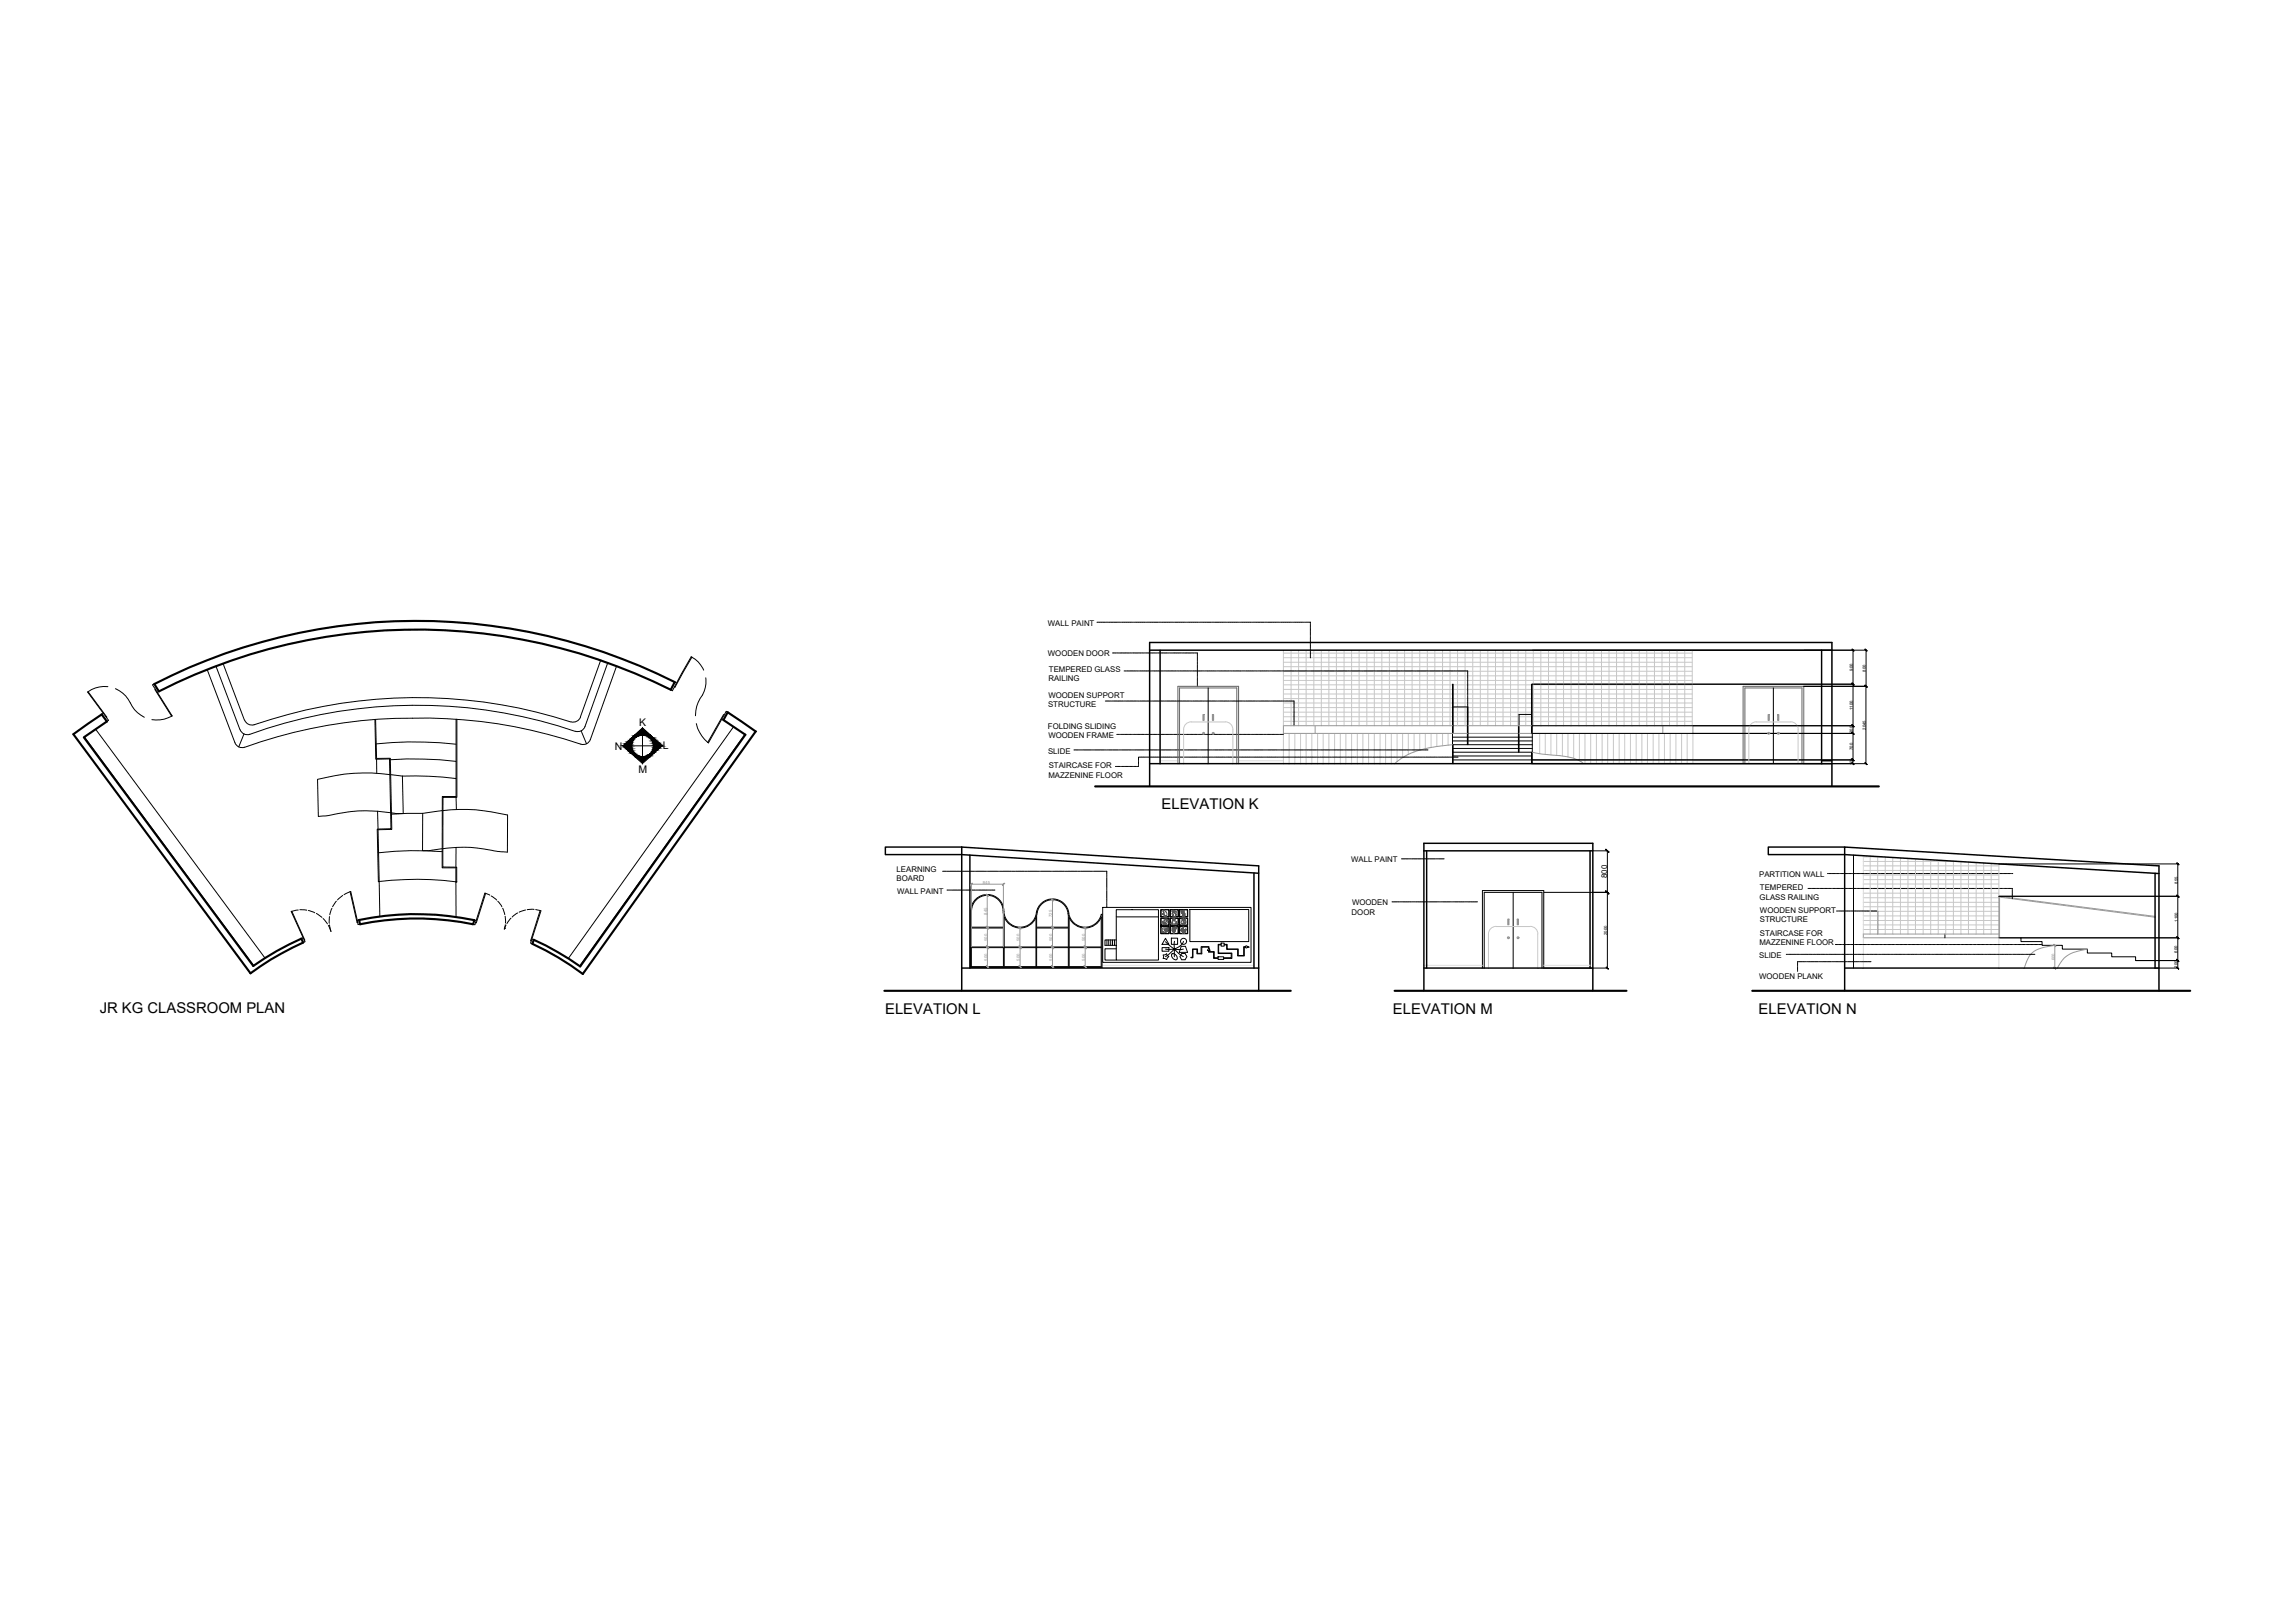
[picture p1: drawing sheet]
<svg xmlns="http://www.w3.org/2000/svg" width="594mm" height="420mm" viewBox="0 0 594 420" stroke-linecap="round" stroke-linejoin="round" font-family="sans-serif">
<defs><g id="words">
<g font-size="3.8">
<text x="300.7" y="209.5">ELEVATION K</text>
<text x="25.8" y="262.1">JR KG CLASSROOM PLAN</text>
<text x="229.1" y="262.4">ELEVATION L</text>
<text x="360.6" y="262.4">ELEVATION M</text>
<text x="455.2" y="262.4">ELEVATION N</text>
</g>
<g font-size="2.7">
<text x="165.4" y="187.9">K</text>
<text x="159.1" y="194.1">N</text>
<text x="171.6" y="193.9">L</text>
<text x="165.3" y="200.2">M</text>
</g>
<text font-size="2.1" x="416" y="227.3" transform="rotate(-90 416 227.3)">800</text>
<g font-size="2">
<text x="271.3" y="162">WALL PAINT</text>
<text x="271.3" y="169.9">WOODEN DOOR</text>
<text x="271.5" y="173.9">TEMPERED GLASS</text>
<text x="271.4" y="176.3">RAILING</text>
<text x="271.3" y="183">STRUCTURE</text>
<text x="271.4" y="180.6">WOODEN SUPPORT</text>
<text x="271.3" y="188.7">FOLDING SLIDING</text>
<text x="271.4" y="191.1">WOODEN FRAME</text>
<text x="271.3" y="195.1">SLIDE</text>
<text x="271.4" y="201.3">MAZZENINE FLOOR</text>
<text x="271.5" y="198.9">STAIRCASE FOR</text>
<text x="232.1" y="225.7">LEARNING</text>
<text x="349.7" y="223.2">WALL PAINT</text>
<text x="455.4" y="227">PARTITION WALL</text>
<text x="232.1" y="228.1">BOARD</text>
<text x="232.2" y="231.3">WALL PAINT</text>
<text x="455.5" y="232.9">GLASS RAILING</text>
<text x="455.6" y="230.5">TEMPERED</text>
<text x="349.9" y="236.9">DOOR</text>
<text x="350" y="234.4">WOODEN</text>
<text x="455.5" y="238.8">STRUCTURE</text>
<text x="455.6" y="236.3">WOODEN SUPPORT</text>
<text x="455.5" y="244.6">MAZZENINE FLOOR</text>
<text x="455.5" y="242.2">STAIRCASE FOR</text>
<text x="455.4" y="247.9">SLIDE</text>
<text x="455.4" y="253.5">WOODEN PLANK</text>
</g>
<g font-size="1.1">
<text x="479.6" y="173.6" transform="rotate(-90 479.6 173.6)">900</text>
<text x="483" y="173.9" transform="rotate(-90 483 173.9)">800</text>
<text x="479.6" y="183.8" transform="rotate(-90 479.6 183.8)">1100</text>
<text x="479.6" y="189.8" transform="rotate(-90 479.6 189.8)">200</text>
<text x="483" y="188.9" transform="rotate(-90 483 188.9)">2045</text>
<text x="479.6" y="194.2" transform="rotate(-90 479.6 194.2)">700</text>
<text x="479.6" y="198.1" transform="rotate(-90 479.6 198.1)">100</text>
<text x="563.7" y="228.7" transform="rotate(-90 563.7 228.7)">855</text>
<text x="563.7" y="238.6" transform="rotate(-90 563.7 238.6)">1100</text>
<text x="416" y="242" transform="rotate(-90 416 242)">2000</text>
<text x="563.7" y="250.5" transform="rotate(-90 563.7 250.5)">200</text>
<text x="563.7" y="246.6" transform="rotate(-90 563.7 246.6)">600</text>
</g>
<g font-size="1.1" fill="#939598">
<text x="254.5" y="228.9">845</text>
<text x="255.5" y="236.8" transform="rotate(-90 255.5 236.8)">845</text>
<text x="272.4" y="237.4" transform="rotate(-90 272.4 237.4)">725</text>
<text x="255.6" y="243.6" transform="rotate(-90 255.6 243.6)">500</text>
<text x="264" y="243.6" transform="rotate(-90 264 243.6)">500</text>
<text x="272.4" y="243.6" transform="rotate(-90 272.4 243.6)">500</text>
<text x="280.9" y="243.6" transform="rotate(-90 280.9 243.6)">500</text>
<text x="255.6" y="248.7" transform="rotate(-90 255.6 248.7)">500</text>
<text x="264" y="248.7" transform="rotate(-90 264 248.7)">500</text>
<text x="272.4" y="248.7" transform="rotate(-90 272.4 248.7)">500</text>
<text x="280.9" y="248.7" transform="rotate(-90 280.9 248.7)">500</text>
<text x="531.9" y="248.6" transform="rotate(-90 531.9 248.6)">600</text>
</g>
</g></defs>
<!-- layer: lowest -->
<path d="M300.3 196.9h4.6M320.6 196.9h11.6M438.2 196.9h13M482.3 221.5v20.3M285.3 249.9h39.3M368.6 249.9h15.1M399.6 249.9h12M482.3 242.8v7.8M517.4 242.8v7.8" fill="none" stroke="#dbdbdb" stroke-width=".26"/>
<!-- layer: medium -->
<g fill="none" stroke="#000" stroke-width=".38">
<path d="M297.6 168.3h176.6M300.3 168.3v29.4M471.5 168.3v29.4M297.6 197.7h176.6M471.5 196.9h2.7M248.9 219.3h-19.7v1.9h19.7M248.9 219.3l76.9 4.9v32.3M248.9 219.3v37.2M297.6 203.6v-37.3h176.6v37.3M477.5 219.3h-19.8v1.9h19.8l81.4 4.9M248.9 221.2l76.9 4.9M251.1 221.4v29.2"/>
<path d="M324.6 226v24.6M368.6 220.3h43.7M369.3 220.3v30.3M411.6 220.3v30.3M557.9 226.1v24.5M248.9 250.6h76.9M368.6 250.6h43.7v5.9M412.3 250.6v-32.3h-43.7v38.2M477.5 256.5v-37.2l81.4 4.9v32.3M477.5 250.6h81.4"/>
</g>
<!-- layer: 0 -->
<g fill="none" stroke="#c7c8ca" stroke-width=".26">
<path d="M332.2 168.3v19.6M332.2 179.7h43.8M332.2 178.5h43.8M332.2 177.3h43.8M332.2 176.1h105.9M332.2 175h105.9M332.2 173.8h105.9M332.2 172.6h105.9M332.2 171.5h105.9M332.2 170.3h105.9M332.2 169.1h105.9M334.2 168.3v19.6"/>
<path d="M336.2 168.3v19.6M338.1 168.3v19.6M340.1 168.3v19.6M342 168.3v19.6M344 168.3v19.6M345.9 168.3v19.6M347.9 168.3v19.6M349.9 168.3v19.6M351.8 168.3v19.6M353.8 168.3v19.6M355.8 168.3v19.6M357.7 168.3v19.6"/>
<path d="M359.6 168.3v19.6M361.6 168.3v19.6M363.6 168.3v19.6M365.5 168.3v19.6M367.5 168.3v19.6M369.5 168.3v19.6M371.4 168.3v19.6M373.4 168.3v19.6M375.4 168.3v19.6M376.2 179.7h20.2M376.2 178.5h20.2M376.2 177.3h20.2"/>
<path d="M377.3 168.3v19.6M379.3 168.3v19.6M381.2 168.3v19.6M383.2 168.3v19.6M385.1 168.3v19.6M387.1 168.3v19.6M389.1 168.3v19.6M391 168.3v19.6M393 168.3v19.6M395 168.3v19.6M396.6 179.7h41.5M396.6 178.5h41.5"/>
<path d="M396.6 177.3h41.5M396.9 168.3v19.6M398.9 168.3v19.6M400.8 168.3v19.6M402.8 168.3v19.6M404.7 168.3v19.6M406.7 168.3v19.6M408.7 168.3v19.6M410.6 168.3v19.6M412.6 168.3v19.6M414.6 168.3v19.6M416.5 168.3v19.6"/>
<path d="M418.5 168.3v19.6M420.4 168.3v19.6M422.4 168.3v19.6M424.3 168.3v19.6M426.3 168.3v19.6M428.3 168.3v19.6M430.2 168.3v19.6M432.2 168.3v19.6M434.1 168.3v19.6M436.1 168.3v19.6M438.1 168.3v19.6M332.2 189.9v7.8"/>
<path d="M332.2 186.7h43.8M332.2 185.5h43.8M332.2 184.4h43.8M332.2 183.2h43.8M332.2 182h43.8M332.2 180.8h43.8M333.7 189.9v7.8M335.2 189.9v7.8M336.7 189.9v7.8M338.1 189.9v7.8M339.6 189.9v7.8M341.1 189.9v7.8"/>
<path d="M342.5 189.9v7.8M344 189.9v7.8M345.5 189.9v7.8M346.9 189.9v7.8M348.4 189.9v7.8M349.9 189.9v7.8M351.4 189.9v7.8M352.8 189.9v7.8M354.3 189.9v7.8M355.8 189.9v7.8M357.2 189.9v7.8M358.7 189.9v7.8"/>
<path d="M360.2 189.9v7.8M361.6 189.9v7.2M363.1 189.9v6.2M364.6 189.9v5.4M366 189.9v4.8M367.5 189.9v4.3M369 189.9v3.9M370.4 189.9v3.6M371.9 189.9v3.4M373.4 189.9v3.2M374.8 189.9v3M376.2 186.7h3.6"/>
<path d="M376.2 185.5h3.6M376.2 184.4h3.6M376.2 183.2h3.6M376.2 182h20.2M376.2 180.8h20.2M380 186.7h13.1M380 185.5h13.1M380 184.4h16.4M380 183.2h16.4M393.2 186.7h3.2M393.2 185.5h3.2M396.6 186.7h41.5"/>
<path d="M396.6 185.5h41.5M396.6 184.4h41.5M396.6 183.2h41.5M396.6 182h41.5M396.6 180.8h41.5M398.6 189.9v5.2M400 189.9v5.4M401.5 189.9v5.6M403 189.9v5.7M404.4 189.9v5.8M405.9 189.9v6M407.4 189.9v6.4"/>
<path d="M408.8 189.9v7M410.3 189.9v7.8M411.8 189.9v7.8M413.2 189.9v7.8M414.7 189.9v7.8M416.2 189.9v7.8M417.6 189.9v7.8M419.1 189.9v7.8M420.6 189.9v7.8M422 189.9v7.8M423.5 189.9v7.8M425 189.9v7.8"/>
<path d="M426.5 189.9v7.8M427.9 189.9v7.8M429.4 189.9v7.8M430.9 189.9v7.8M432.3 189.9v7.8M433.8 189.9v7.8M435.3 189.9v7.8M436.7 189.9v7.8M438.2 189.9v7.8M482.3 239.4h35.1M482.3 238.3h35.1M482.3 237.1h35.1"/>
<path d="M482.3 235.9h35.1M482.3 234.7h35.1M482.3 233.6h35.1M482.3 232.4h35.1M482.3 231.2h35.1M482.3 230h35.1M482.3 228.9h35.1M482.3 227.7h35.1M482.3 226.5h35.1M482.3 225.3h35.1M482.3 224.2h35.1M482.3 223h24.5"/>
<path d="M482.3 221.8h4.9M484.1 221.6v20.2M486.1 221.7v20.1M488 221.9v19.9M490 222v19.8M491.9 222.1v19.7M493.9 222.2v19.6M495.8 222.3v19.5M497.8 222.5v19.3M499.8 222.6v19.2M501.7 222.7v19.1M503.7 222.8v19"/>
<path d="M505.7 222.9v18.9M507.6 223.1v18.7M509.6 223.2v18.6M511.5 223.3v18.5M513.5 223.4v18.4M515.4 223.5v18.3M517.4 223.6v8.4M482.3 240.6h35.1"/>
</g>
<!-- layer: medium -->
<g fill="none" stroke="#989898" stroke-width=".26">
<path d="M340.4 187.9v2M376 192.8a27.2 27.2 0 0 0-13.4 3.6l-1.6 1.3M376 187.9h-43.8v2h47.6M376.2 187.9h3.6M380 189.9h13.1M380 187.9h13.1M393.2 187.9h3.2M396.6 194.7l2.8 .5a28.2 28.2 0 0 1 9.2 1.6l1.3 .9M396.6 187.9h41.6v2h-45M430.4 187.9v2M557.9 237.2l-40.5-5.2v10.8M557.9 237.4l-40.3-5.2v10.6"/>
<path d="M517.4 241.8h-35.1v1h35.5M531.9 244.7a10.5 10.5 0 0 0-6.2 2.3l-1 1.7-.7 1.9M540.3 245.7a10.2 10.2 0 0 0-6.1 2.4l-1.7 2.5"/>
</g>
<!-- layer: 0 -->
<g fill="none" stroke="#000" stroke-width=".26">
<path d="M27.9 177.8a7.5 7.5 0 0 0-5.1 1.3M29.9 178.3h.1a8.3 8.3 0 0 1 4.2 4.6 7.5 7.5 0 0 0 3.2 2.8M39.9 177.1l-.4 .2 1.2 1.9M40.2 178.4l-.1 .1 4.3 6.9 .2-.1-3.9-6.1M41.1 179l-.4 .2M53.6 173.3l7.2 19a1.97 1.97 0 0 0 2.5 1.1 132.6 132.6 0 0 1 52.3-7.3 130.3 130.3 0 0 1 35.3 6.6 1.97 1.97 0 0 0 1.9-1.3M55.9 172.5l6.2 16.4M57.7 171.7l5.6 14.7M155.5 170.9l-5.3 14.7M157.3 171.5l-5.9 16.6a1.97 1.97 0 0 1-2.4 1.2M159.6 172.4l-6.8 19.1M173.6 178.6h.1"/>
<path d="M174.7 176.6l.4 .2M179.1 170.1l-4.4 7.8-.1-.1M179.1 170.1l-.2-.1-4.8 8.8-.5-.2M179.1 170.1a6.6 6.6 0 0 1 3 3.4M182.7 175.5a7.2 7.2 0 0 1-1.5 5.3 8.3 8.3 0 0 0-1.2 4.5M284 161.1h.1M284.2 161.1h.3M284.6 161.1h.2M284.9 161.1h.2M285.2 161.1h.3M285.6 161.1h.2M285.9 161.1h.3"/>
<path d="M286.3 161.1h.2M286.6 161.1h.2M287 161.1h.2M287.3 161.1h.3M287.6 161.1h.3M288 161.1h.2M288 169h.3M288.3 161.1h.3M288.4 169h.2M288.7 161.1h.2M288.7 169h.3M289 161.1h.2"/>
<path d="M289.1 169h.2M289.3 161.1h.3M289.4 169h.2M289.7 161.1h.2M289.8 169h.2M290.1 161.1h.2M290.1 169h.3M290.4 161.1h.2M290.4 169h.3M290.7 161.1h.3M290.8 169h.2M291 173.7h.2"/>
<path d="M291.1 161.1h.2M291.1 169h.3M291.3 173.7h.2M291.4 161.1h.3M291.5 169h.2M291.6 173.7h.3M291.7 161.1h.3M291.8 169h.2M292 173.7h.2M292.1 161.1h.2M292.1 169h.3M292.3 173.7h.3"/>
<path d="M292.4 161.1h.3M292.5 169h.2M292.6 173.7h.3M292.8 161.1h.2M292.8 169h.3M293 173.7h.2M293.1 161.1h.3M293.2 169h.2M293.3 173.7h.3M293.5 161.1h.2M293.5 169h.3M293.7 173.7h.2"/>
<path d="M293.8 161.1h.3M293.9 169h.2M294 173.7h.2M294.2 161.1h.2M294.2 169h.3M294.4 173.7h.2M294.5 161.1h.3M294.5 169h.3M294.7 173.7h.2M294.8 161.1h.3M294.9 169h.2M295 173.7h.3"/>
<path d="M295.2 161.1h.2M295.2 169h.3M295.4 173.7h.2M295.5 161.1h.3M295.6 169h.2M295.7 173.7h.3M295.9 161.1h.2M295.9 169h.2M296.1 173.7h.2M296.2 161.1h.2M296.3 169h.2M296.4 173.7h.3"/>
<path d="M296.6 161.1h.2M296.6 169h.3M296.7 173.7h.3M296.9 161.1h.2M297 169h.2M297.1 173.7h.2M297.3 161.1h.2M297.3 169h.2M297.4 173.7h.3M297.6 161.1h.2M297.6 169h.3M297.8 173.7h.2"/>
<path d="M297.9 161.1h.3M298 169h.2M298.1 173.7h.3M298.3 161.1h.2M298.3 169h.3M298.5 173.7h.2M298.6 161.1h.3M298.6 169h.3M298.8 173.7h.3M298.9 161.1h.3M299 169h.2M299.2 173.7h.2"/>
<path d="M299.3 161.1h.2M299.4 169h.2M299.5 173.7h.2M299.6 161.1h.3M299.7 169h.2M299.8 173.7h.3M300 161.1h.2M300 169h.3M300.2 173.7h.2M300.3 161.1h.3M300.4 169h.2M300.5 173.7h.3"/>
<path d="M300.7 161.1h.2M300.7 169h.3M300.8 173.7h.3M301 161.1h.3M301.1 169h.2M301.2 173.7h.2M301.4 161.1h.2M301.4 169h.3M301.6 173.7h.2M301.7 161.1h.2M301.7 169h.3M301.9 173.7h.3"/>
<path d="M302 161.1h.3M302.1 169h.2M302.2 173.7h.3M302.4 161.1h.2M302.5 169h.2M302.6 173.7h.2M302.7 161.1h.3M302.8 169h.2M302.9 173.7h.3M303.1 161.1h.2M303.1 169h.2M303.3 173.7h.2"/>
<path d="M303.4 161.1h.2M303.5 169h.2M303.6 173.7h.3M303.8 161.1h.2M303.8 169h.3M303.9 173.7h.3M304.1 161.1h.3M304.2 169h.2M304.3 173.7h.2M304.4 161.1h.3M304.5 169h.2M304.7 173.7h.2"/>
<path d="M304.8 161.1h.2M304.8 169h.3M305 173.7h.2M305.1 161.1h.3M305.2 169h.2M305.3 173.7h.3M305.5 161.1h.2M305.5 169h.3M305.7 173.7h.2M305.8 161.1h.3M305.9 169h.2M306 173.7h.3"/>
<path d="M306.1 161.1h.3M306.2 169h.2M306.4 173.7h.2M306.5 161.1h.2M306.6 169h.2M306.7 173.7h.2M306.9 161.1h.2M306.9 169h.3M307 173.7h.3M307.2 161.1h.2M307.2 169h.3M307.4 173.7h.2"/>
<path d="M307.5 161.1h.3M307.6 169h.2M307.7 173.7h.3M307.9 161.1h.2M307.9 169h.3M308.1 173.7h.2M308.2 161.1h.3M308.3 169h.2M308.4 173.7h.2M308.6 161.1h.2M308.6 169h.2M308.8 173.7h.2"/>
<path d="M308.9 161.1h.2M308.9 169h.3M309.1 173.7h.3M309.2 161.1h.3M309.3 169h.2M309.4 173.7h.3M309.6 161.1h.2M309.7 169h.3v.2M309.8 173.7h.2M309.9 161.1h.3M310 169.3v.2M310 169.6v.3"/>
<path d="M310 170v.2M310 170.3v.3M310 170.6v.3M310 171v.2M310 171.4v.2M310 171.7v.2M310 172v.3M310 172.4v.2M310 172.7v.3M310 173.1v.2M310 173.4v.3M310 173.7v.3"/>
<path d="M310 174.1v.2M310 174.4v.3M310 174.8v.2M310 175.1v.2M310 175.5v.2M310 175.8v.3M310 176.1v.3M310 176.5v.2M310 176.8v.3M310 177.2v.2M310 177.5v.2M310.1 173.7h.3"/>
<path d="M310.3 161.1h.2M310.5 173.7h.2M310.6 161.1h.2M310.8 173.7h.3M311 161.1h.2M311.1 173.7h.3M311.3 161.1h.3M311.5 173.7h.2M311.6 161.1h.3M311.9 173.7h.2M312 161.1h.2M312.2 173.7h.2"/>
<path d="M312.3 161.1h.3M312.5 173.7h.3M312.7 161.1h.2M312.7 178.1v19.6M312.9 173.7h.2M313 161.1h.3M313.2 173.7h.3M313.3 161.1h.3M313.5 173.7h.3M313.7 161.1h.2M313.9 173.7h.2M314.1 161.1h.2"/>
<path d="M314.2 173.7h.3M314.4 161.1h.2M314.6 173.7h.2M314.7 161.1h.3M314.9 173.7h.3M315.1 161.1h.2M315.3 173.7h.2M315.4 161.1h.3M315.6 173.7h.3M315.8 161.1h.2M316 173.7h.2M316.1 161.1h.2"/>
<path d="M316.3 173.7h.3M316.4 161.1h.3M316.6 173.7h.3M316.8 161.1h.2M317 173.7h.2M317.1 161.1h.3M317.3 173.7h.3M317.5 161.1h.2M317.7 173.7h.2M317.8 161.1h.3M318 173.7h.2M318.2 161.1h.2"/>
<path d="M318.4 173.7h.2M318.5 161.1h.3M318.7 173.7h.2M318.8 161.1h.3M319.1 173.7h.2M319.2 161.1h.2M319.4 173.7h.2M319.5 161.1h.3M319.7 173.7h.3M319.9 161.1h.2M320.1 173.7h.2M320.2 161.1h.2"/>
<path d="M320.4 173.7h.3M320.6 161.1h.2M320.7 173.7h.3M320.9 161.1h.2M321.1 173.7h.2M321.3 161.1h.2M321.5 173.7h.2M321.6 161.1h.2M321.8 173.7h.2M321.9 161.1h.3M322.1 173.7h.3M322.3 161.1h.2"/>
<path d="M322.5 173.7h.2M322.6 161.1h.3M322.8 173.7h.3M322.9 161.1h.3M323.2 173.7h.2M323.3 161.1h.2M323.5 173.7h.3M323.6 161.1h.3M323.8 173.7h.3M324 161.1h.2M324.2 173.7h.2M324.3 161.1h.3"/>
<path d="M324.5 173.7h.3M324.7 161.1h.2M324.9 173.7h.2M325 161.1h.3M325.2 173.7h.2M325.4 161.1h.2M325.6 173.7h.2M325.7 161.1h.3M325.9 173.7h.3M326 161.1h.3M326.2 173.7h.3M326.4 161.1h.2"/>
<path d="M326.6 173.7h.2M326.7 161.1h.3M326.9 173.7h.3M327.1 161.1h.2M327.3 173.7h.2M327.4 161.1h.2M327.6 173.7h.3M327.8 161.1h.2M327.9 173.7h.3M328.1 161.1h.3M328.3 173.7h.2M328.5 161.1h.2"/>
<path d="M328.7 173.7h.2M328.8 161.1h.2M329 173.7h.2M329.1 161.1h.3M329.3 173.7h.3M329.5 161.1h.2M329.7 173.7h.2M329.8 161.1h.3M330 173.7h.3M330.1 161.1h.3M330.4 173.7h.2M330.5 161.1h.2"/>
<path d="M330.7 173.7h.2M330.9 161.1h.2M331 173.7h.3M331.2 161.1h.2M331.4 173.7h.2M331.5 161.1h.3M331.8 173.7h.2M331.9 161.1h.2M332.1 173.7h.2M332.2 161.1h.3M332.4 173.7h.3M332.6 161.1h.2"/>
<path d="M332.8 173.7h.2M332.9 161.1h.2M333.1 173.7h.3M333.2 161.1h.3M333.4 173.7h.3M333.6 161.1h.2M333.8 173.7h.2M333.9 161.1h.3M334.1 173.7h.3M334.3 161.1h.2M334.5 173.7h.2M334.6 161.1h.2"/>
<path d="M334.8 173.7h.3M335 161.1h.2M335.2 173.7h.2M335.3 161.1h.3M335.5 173.7h.2M335.6 161.1h.3M335.9 173.7h.2M336 161.1h.2M336.2 173.7h.3M336.3 161.1h.3M336.5 173.7h.3M336.7 161.1h.2"/>
<path d="M336.9 173.7h.2M337 161.1h.3M337.2 173.7h.3M337.4 161.1h.2M337.6 173.7h.2M337.7 161.1h.2M337.9 173.7h.2M338.1 161.1h.2M338.2 173.7h.3M338.4 161.1h.3M338.6 173.7h.2M338.7 161.1h.3"/>
<path d="M338.9 173.7h.3M339.1 161.1l.1 .2M339.2 161.5v.2M339.2 161.8v.3M339.2 162.1v.3M339.2 162.5v.2M339.2 162.8v.3M339.2 163.2v.2M339.2 163.5v.2M339.2 163.8v.3M339.2 164.2v.2M339.2 164.5v.3"/>
<path d="M339.2 164.9v.2M339.2 165.2v.3M339.2 165.6v.2M339.2 165.9v.3M339.2 166.2v.3M339.2 166.6v.2M339.2 166.9v.3M339.2 167.3v.2M339.2 167.6v.3M339.2 168v.2M339.2 168.3v.2M339.2 168.7v.2"/>
<path d="M339.2 169v.2M339.2 169.3v.3M339.2 169.7v.2M339.2 170v.3M339.3 173.7h.2M339.6 173.7h.3M340 173.7h.2M340.3 173.7h.3M340.6 173.7h.3M341 173.7h.2M341.3 173.7h.3M341.7 173.7h.2"/>
<path d="M342 173.7h.3M342.4 173.7h.2M342.7 173.7h.3M343.1 173.7h.2M343.4 173.7h.2M343.7 173.7h.3M344.1 173.7h.2M344.4 173.7h.3M344.7 173.7h.3M345.1 173.7h.2M345.5 173.7h.2M345.8 173.7h.2"/>
<path d="M346.1 173.7h.3M346.5 173.7h.2M346.8 173.7h.3M347.2 173.7h.2M347.5 173.7h.3M347.8 173.7h.3M348.2 173.7h.2M348.5 173.7h.3M348.9 173.7h.2M349.2 173.7h.2M349.6 173.7h.2M349.9 173.7h.3"/>
<path d="M350.3 173.7h.2M350.6 173.7h.2M350.9 173.7h.3M351.3 173.7h.2M351.6 173.7h.3M351.9 173.7h.3M352.3 173.7h.2M352.7 173.7h.2M353 173.7h.3M353.3 173.7h.3M353.7 173.7h.2M354 173.7h.3"/>
<path d="M354.4 173.7h.2M354.7 173.7h.3M355 173.7h.3M355.4 173.7h.2M355.8 173.7h.2M356.1 173.7h.2M356.4 173.7h.3M356.8 173.7h.2M357.1 173.7h.3M357.4 173.7h.3M357.8 173.7h.2M358.1 173.7h.3"/>
<path d="M358.5 173.7h.2M358.8 173.7h.3M359.2 173.7h.2M359.5 173.7h.2M359.9 173.7h.2M360.2 173.7h.3M360.5 173.7h.3M360.9 173.7h.2M361.2 173.7h.3M361.6 173.7h.2M361.9 173.7h.2M362.2 173.7h.3"/>
<path d="M362.6 173.7h.2M363 173.7h.2M363.3 173.7h.2M363.6 173.7h.3M364 173.7h.2M364.3 173.7h.3M364.6 173.7h.3M365 173.7h.2M365.3 173.7h.3M365.7 173.7h.2M366 173.7h.3M366.4 173.7h.2"/>
<path d="M366.7 173.7h.3M367.1 173.7h.2M367.4 173.7h.3M367.7 173.7h.3M368.1 173.7h.2M368.4 173.7h.3M368.8 173.7h.2M369.1 173.7h.2M369.5 173.7h.2M369.8 173.7h.2M370.1 173.7h.3M370.5 173.7h.2"/>
<path d="M370.8 173.7h.3M371.2 173.7h.2M371.5 173.7h.3M371.8 173.7h.3M372.2 173.7h.2M372.5 173.7h.3M372.9 173.7h.2M373.2 173.7h.3M373.6 173.7h.2M373.9 173.7h.3M374.3 173.7h.2M374.6 173.7h.2"/>
<path d="M374.9 173.7h.3M375.3 173.7h.2M375.6 173.7h.3M375.9 173.7h.3M376.3 173.7h.2M376.7 173.7h.2M377 173.7h.3M377.3 173.7h.3M377.7 173.7h.2M378 173.7h.3M378.4 173.7h.2M378.7 173.7h.3"/>
<path d="M379 173.7h.3M379.4 173.7h.2M379.8 173.7l.1 .2M379.9 173.9v.3M379.9 174.3v.2M379.9 174.6v.3M379.9 175v.2M379.9 175.3v.3M379.9 175.6v.3M379.9 176v.2M379.9 176.4v.2M379.9 176.7v.3"/>
<path d="M379.9 177v.3M379.9 177.4v.2M379.9 177.7v.3M379.9 178.1v.2M379.9 178.4v.2M379.9 178.7v.3M379.9 179.1v.2M379.9 179.5v.2M379.9 179.8v.2M396.6 168.3h83.1v8.8h-83.1h83.1v10.8h-83.1M459 178.1v19.6M466.9 168.3h16.2v9.4h-16.2h16.2l-.1 20h-86.5"/>
<path d="M21.8 190.8l43.9 59.2M24.7 188.7l43.9 59.3M26.7 184.7l-4-5.5 .1-.1 4.9 6.6-.2 .1M26.7 184.7l1.4 1.8-.4 .3M26.7 184.7l-.4 .3M44.4 185.4a8.3 8.3 0 0 1-5.1 .9M62.2 188.9a1.97 1.97 0 0 0 2.5 1.2M63.1 190l-1.3 3.4M63.3 186.4a2.01 2.01 0 0 0 2.5 1.2M97.2 186.3l.3 10h3.5l.4 18.4-3.5 .1 .4 22.5M97.4 192.6a94.8 94.8 0 0 1 20.7 .1M97.5 196.6v3.6"/>
<path d="M101 196.7a95.3 95.3 0 0 1 17.1 .4M118.1 186.2v20h-3.6v18.5h3.5v3.6M118.3 186.2v20.2h-3.6l-.1 18.1h3.6v3.8a81.2 81.2 0 0 0-20.3-.1l-.3-13.6 3.6-.1-.4-18-3.5 .1-.2-10.3M147.8 186.9a129.4 129.4 0 0 0-82 .7M149 189.4a127.8 127.8 0 0 0-84.4 .7M150.3 185.6a2.01 2.01 0 0 1-2.5 1.3M150.4 189.2l1.4 3.4M161.3 193.1l5-4.6 5.1 4.6M163.5 193.1h5.6M166.3 190.2v5.7M180.2 187.3a9.1 9.1 0 0 0 3 4.9M186.8 186.1l.5 .3"/>
<path d="M187.4 185.1l-.1-.1-4.1 7.2M188.4 184.4l-.4-.2-4.6 8.1-.2-.1M189.9 188.1l-42.8 60.1M192.8 190.1l-42.8 60M195.6 189.4h.1M278 194.1h.2M278.2 194.1h.3M278.6 194.1h.2M278.9 194.1h.3M279.3 194.1h.2M279.6 194.1h.3M280 194.1h.2"/>
<path d="M280.3 194.1h.3M280.7 194.1h.2M281 194.1h.2M281.3 194.1h.3M281.7 194.1h.2M282 194.1h.3M282.3 194.1h.3M282.7 194.1h.2M283.1 194.1h.2M283.4 194.1h.3M283.7 194.1h.3M284.1 194.1h.2"/>
<path d="M284.4 194.1h.3M284.8 194.1h.2M285.1 194.1h.3M285.4 194.1h.3M285.8 194.1h.2M286.1 181.5h.2M286.2 194.1h.2M286.4 181.5h.3M286.5 194.1h.2M286.8 181.5h.2M286.8 194.1h.3M287.1 181.5h.2"/>
<path d="M287.2 194.1h.2M287.5 181.5h.2M287.5 194.1h.3M287.8 181.5h.2M287.9 194.1h.2M288.1 181.5h.3M288.2 194.1h.2M288.5 181.5h.2M288.5 194.1h.3M288.7 198.4h.3M288.8 181.5h.3M288.9 194.1h.2"/>
<path d="M289 198.4h.3M289.1 190.1h.2M289.2 181.5h.2M289.2 194.1h.3M289.4 198.4h.2M289.5 190.1h.2M289.5 181.5h.3M289.6 194.1h.2M289.7 198.4h.3M289.8 190.1h.2M289.8 181.5h.3M289.9 194.1h.2"/>
<path d="M290.1 198.4h.2M290.1 190.1h.3M290.2 181.5h.2M290.3 194.1h.2M290.4 198.4h.2M290.5 190.1h.2M290.5 181.5h.3M290.6 194.1h.3M290.8 198.4h.2M290.8 190.1h.3M290.9 181.5h.2M290.9 194.1h.3"/>
<path d="M291.1 198.4h.3M291.2 190.1h.2M291.2 181.5h.3M291.3 194.1h.2M291.5 198.4h.2M291.5 190.1h.2M291.6 181.5h.2M291.6 194.1h.3M291.8 198.4h.2M291.8 190.1h.3M291.9 181.5h.3M292 194.1h.2"/>
<path d="M292.1 198.4h.3M292.2 190.1h.2M292.3 181.5h.2M292.3 194.1h.3M292.5 198.4h.2M292.5 190.1h.3M292.6 181.5h.2M292.6 194.1h.3M292.8 198.4h.3M292.9 190.1h.2M292.9 181.5h.3M293 194.1h.2"/>
<path d="M293.1 198.4h.3M293.2 190.1h.2M293.3 181.5h.2M293.4 194.1h.2M293.5 198.4h.2M293.6 190.1h.2M293.6 181.5h.3M293.7 194.1h.2M293.9 198.4h.2M293.9 190.1h.3M293.9 181.5h.3M294 194.1h.3"/>
<path d="M294.2 198.4h.3M294.2 190.1h.3M294.3 181.5h.2M294.4 194.1h.2M294.6 190.1h.2M294.7 181.5h.2M294.7 198.3l-.2 .1M294.7 194.1h.3M294.7 196.2v.3M294.7 196.6v.2M294.7 196.9v.2M294.7 197.3v.2"/>
<path d="M294.7 197.6v.2M294.7 198v.2M294.9 196l-.2 .1M294.9 190.1h.3M295 196h.2M295 181.5h.3M295 194.1h.3M295.3 190.1h.2M295.3 196h.3M295.3 181.5h.3M295.4 194.1h.2M295.6 190.1h.3"/>
<path d="M295.6 196h.3M295.7 181.5h.2M295.7 194.1h.3M295.9 190.1h.3M296 196h.2M296 181.5h.3M296.1 194.1h.2M296.3 190.1h.2M296.3 196h.3M296.4 181.5h.2M296.4 194.1h.3M296.7 190.1h.2"/>
<path d="M296.7 196h.2M296.7 181.5h.3M296.8 194.1h.2M297 190.1h.3M297 196h.3M297 181.5h.3M297.1 194.1h.3M297.3 190.1h.3M297.4 196h.2M297.4 181.5h.2M297.5 194.1h.2M297.7 190.1h.2"/>
<path d="M297.7 196h.3M297.8 181.5h.2M297.8 194.1h.3M298 190.1h.3M298.1 196h.2M298.1 181.5h.2M298.1 194.1h.3M298.4 190.1h.2M298.4 196h.2M298.4 181.5h.3M298.5 194.1h.2M298.7 190.1h.2"/>
<path d="M298.7 196h.3M298.8 181.5h.2M298.8 194.1h.3M299 190.1h.3M299.1 196h.2M299.1 181.5h.3M299.2 194.1h.2M299.4 190.1h.2M299.4 196h.3M299.5 181.5h.2M299.5 194.1h.2M299.7 190.1h.3"/>
<path d="M299.7 196h.3M299.8 181.5h.2M299.9 194.1h.2M300.1 190.1h.2M300.1 196h.2M300.1 181.5h.3M300.2 194.1h.2M300.4 190.1h.3M300.5 196h.2M300.5 181.5h.2M300.6 194.1h.2M300.8 190.1h.2"/>
<path d="M300.8 196h.3M300.8 181.5h.3M300.9 194.1h.2M301.1 190.1h.3M301.1 196h.3M301.2 181.5h.2M301.2 194.1h.3M301.4 190.1h.3M301.5 196h.2M301.5 181.5h.2M301.6 194.1h.2M301.8 190.1h.2"/>
<path d="M301.8 196h.3M301.9 181.5h.2M301.9 194.1h.3M302.1 190.1h.3M302.2 196h.2M302.2 181.5h.3M302.2 194.1h.3M302.5 190.1h.2M302.5 196h.3M302.5 181.5h.3M302.6 194.1h.2M302.8 190.1h.3"/>
<path d="M302.8 196h.3M302.9 181.5h.2M302.9 194.1h.3M303.2 190.1h.2M303.2 196h.2M303.2 181.5h.3M303.3 194.1h.2M303.5 190.1h.2M303.6 196h.2M303.6 181.5h.2M303.6 194.1h.3M303.9 190.1h.2"/>
<path d="M303.9 196h.2M303.9 181.5h.3M304 194.1h.2M304.2 190.1h.2M304.2 196h.3M304.2 181.5h.3M304.3 194.1h.3M304.5 190.1h.3M304.6 196h.2M304.6 181.5h.2M304.7 194.1h.2M304.9 190.1h.2"/>
<path d="M304.9 196h.3M305 181.5h.2M305 194.1h.3M305.2 190.1h.3M305.3 196h.2M305.3 181.5h.2M305.3 194.1h.3M305.5 190.1h.3M305.6 196h.2M305.6 181.5h.3M305.7 194.1h.2M305.9 190.1h.2"/>
<path d="M305.9 196h.3M306 181.5h.2M306 194.1h.3M306.2 190.1h.3M306.3 196h.2M306.3 181.5h.3M306.4 194.1h.2M306.6 190.1h.2M306.6 196h.3M306.6 181.5h.3M306.7 194.1h.2M306.9 190.1h.3"/>
<path d="M307 196h.2M307 181.5h.2M307.1 194.1h.2M307.3 190.1h.2M307.3 196h.2M307.3 181.5h.3M307.4 194.1h.3M307.6 190.1h.3M307.7 196h.2M307.7 181.5h.2M307.7 194.1h.3M308 190.1h.2"/>
<path d="M308 196h.3M308 181.5h.3M308.1 194.1h.2M308.3 190.1h.3M308.3 196h.3M308.4 181.5h.2M308.4 194.1h.3M308.6 190.1h.3M308.7 196h.2M308.7 181.5h.3M308.8 194.1h.2M309 190.1h.2"/>
<path d="M309 196h.3M309.1 181.5h.2M309.1 194.1h.3M309.3 190.1h.3M309.4 196h.2M309.4 181.5h.3M309.4 194.1h.3M309.7 190.1h.2M309.7 196h.3M309.7 181.5h.3M309.8 194.1h.2M310 190.1h.2"/>
<path d="M310.1 196h.2M310.1 181.5h.2M310.2 194.1h.2M310.4 190.1h.2M310.4 196h.2M310.4 181.5h.3M310.5 194.1h.2M310.7 190.1h.3M310.8 196h.2M310.8 181.5h.2M310.8 194.1h.3M311.1 190.1h.2"/>
<path d="M311.1 196h.2M311.1 181.5h.2M311.2 194.1h.2M311.4 190.1h.2M311.4 196h.3M311.5 181.5h.2M311.5 194.1h.3M311.7 190.1h.3M311.8 196h.2M311.8 181.5h.2M311.9 194.1h.2M312.1 190.1h.2"/>
<path d="M312.1 196h.3M312.2 181.5h.2M312.2 194.1h.2M312.4 190.1h.3M312.4 196h.3M312.5 181.5h.2M312.5 194.1h.3M312.7 190.1h.3M312.8 196h.2M312.8 181.5h.3M312.9 194.1h.2M313.1 190.1h.2"/>
<path d="M313.1 196h.3M313.2 181.5h.2M313.2 194.1h.3M313.5 190.1h.2M313.5 196h.2M313.5 181.5h.3M313.6 194.1h.2M313.8 190.1h.2M313.8 196h.3M313.8 181.5h.3M313.9 194.1h.2M314.1 190.1h.3"/>
<path d="M314.2 196h.2M314.2 181.5h.2M314.3 194.1h.2M314.5 190.1h.2M314.5 196h.3M314.5 181.5h.3M314.6 194.1h.3M314.8 190.1h.3M314.9 196h.2M314.9 181.5h.2M314.9 194.1h.3M315.2 190.1h.2"/>
<path d="M315.2 196h.3M315.2 181.5h.3M315.3 194.1h.2M315.5 190.1h.3M315.5 196h.3M315.6 181.5h.2M315.6 194.1h.3M315.8 190.1h.3M315.9 196h.2M315.9 181.5h.3M316 194.1h.2M316.2 190.1h.2"/>
<path d="M316.2 196h.3M316.3 181.5h.2M316.3 194.1h.3M316.5 190.1h.3M316.6 196h.2M316.6 181.5h.3M316.6 194.1h.3M316.9 190.1h.2M316.9 196h.2M316.9 181.5h.3M317 194.1h.2M317.2 190.1h.2"/>
<path d="M317.3 196h.2M317.3 181.5h.2M317.4 194.1h.2M317.6 190.1h.2M317.6 196h.3M317.6 181.5h.3M317.7 194.1h.3M317.9 190.1h.3M318 196h.2M318 181.5h.2M318 194.1h.3M318.2 190.1h.3"/>
<path d="M318.3 196h.2M318.3 181.5h.2M318.4 194.1h.2M318.6 190.1h.2M318.6 196h.3M318.7 181.5h.2M318.7 194.1h.3M318.9 190.1h.3M319 196h.2M319 181.5h.3M319.1 194.1h.2M319.3 190.1h.2"/>
<path d="M319.3 196h.3M319.3 181.5h.3M319.4 194.1h.2M319.6 190.1h.3M319.6 196h.3M319.7 181.5h.2M319.7 194.1h.3M319.9 190.1h.3M320 196h.2M320 181.5h.3M320.1 194.1h.2M320.3 190.1h.2"/>
<path d="M320.4 196h.2M320.4 181.5h.2M320.4 194.1h.3M320.7 190.1h.2M320.7 196h.2M320.7 181.5h.3M320.8 194.1h.2M321 190.1h.3M321 196h.3M321 181.5h.3M321.1 194.1h.3M321.3 190.1h.3"/>
<path d="M321.4 196h.2M321.4 181.5h.2M321.5 194.1h.2M321.7 190.1h.2M321.7 196h.3M321.8 181.5h.2M321.8 194.1h.3M322 190.1h.3M322.1 196h.2M322.1 181.5h.2M322.1 194.1h.3M322.4 190.1h.2"/>
<path d="M322.4 196h.3M322.4 181.5h.3M322.5 194.1h.2M322.7 190.1h.2M322.7 196h.3M322.8 181.5h.2M322.8 194.1h.3M323 190.1h.3M323.1 196h.2M323.1 181.5h.3M323.2 194.1h.2M323.4 190.1h.2"/>
<path d="M323.4 196h.3M323.5 181.5h.2M323.5 194.1h.3M323.8 190.1h.2M323.8 196h.2M323.8 181.5h.2M323.9 194.1h.2M324.1 190.1h.2M324.1 196h.2M324.1 181.5h.3M324.2 194.1h.2M324.4 190.1h.3"/>
<path d="M324.5 196h.2M324.5 181.5h.2M324.6 194.1h.2M324.8 190.1h.2M324.8 196h.3M324.8 181.5h.3M324.9 194.1h.2M325.1 190.1h.3M325.1 196h.3M325.2 181.5h.2M325.2 194.1h.3M325.4 190.1h.3"/>
<path d="M325.5 196h.2M325.5 181.5h.2M325.6 194.1h.2M325.8 190.1h.2M325.8 196h.3M325.9 181.5h.2M325.9 194.1h.3M326.1 190.1h.3M326.2 196h.2M326.2 181.5h.3M326.2 194.1h.3M326.5 190.1h.2"/>
<path d="M326.5 196h.3M326.5 181.5h.3M326.6 194.1h.2M326.8 190.1h.3M326.8 196h.3M326.9 181.5h.2M326.9 194.1h.3M327.2 190.1h.2M327.2 196h.2M327.2 181.5h.3M327.3 194.1h.2M327.5 190.1h.2"/>
<path d="M327.6 196h.2M327.6 181.5h.2M327.6 194.1h.3M327.9 190.1h.2M327.9 196h.3M327.9 181.5h.3M328 194.1h.2M328.2 190.1h.3M328.2 196h.3M328.2 181.5h.3M328.3 194.1h.3M328.5 190.1h.3"/>
<path d="M328.6 196h.2M328.6 181.5h.2M328.7 194.1h.2M328.9 190.1h.2M328.9 196h.3M329 181.5h.2M329 194.1h.3M329.2 190.1h.3M329.3 196h.2M329.3 181.5h.3M329.3 194.1h.3M329.6 190.1h.2"/>
<path d="M329.6 196h.2M329.6 181.5h.3M329.7 194.1h.2M329.9 190.1h.2M329.9 196h.3M330 181.5h.2M330 194.1h.3M330.2 190.1h.3M330.3 196h.2M330.3 181.5h.3M330.4 194.1h.2M330.6 190.1h.2"/>
<path d="M330.7 196h.2M330.7 181.5h.2M330.7 194.1h.2M330.9 190.1h.3M331 196h.2M331 181.5h.2M331.1 194.1h.2M331.3 190.1h.2M331.3 196h.3M331.3 181.5h.3M331.4 194.1h.3M331.6 190.1h.3"/>
<path d="M331.7 196h.2M331.7 181.5h.2M331.8 194.1h.2M332 190.1h.2M332 196h.3M332 181.5h.3M332.1 194.1h.2M332.3 196h.3M332.4 181.5h.2M332.4 194.1h.3M332.7 196h.2M332.7 181.5h.3"/>
<path d="M332.8 194.1h.2M333 196h.3M333.1 181.5h.2M333.1 194.1h.3M333.4 196h.2M333.4 181.5h.3M333.4 194.1h.3M333.7 196h.3M333.7 181.5h.3M333.8 194.1h.2M334.1 196h.2M334.1 181.5h.2"/>
<path d="M334.2 194.1h.2M334.4 196h.2M334.4 181.5h.3M334.5 194.1h.2M334.8 181.5h.2v.2M334.8 196h.2M334.8 194.1h.3M335 181.8v.3M335 182.2v.2M335 182.5v.3M335 182.8v.3M335 183.2v.2"/>
<path d="M335 183.6v.2M335 183.9v.3M335 184.2v.3M335 184.6v.2M335 184.9v.3M335 185.3v.2M335 185.6v.2M335 185.9v.3M335 186.3v.2M335 186.6v.3M335 187v.2M335 187.3v.3"/>
<path d="M335 187.7v.2M335.1 196h.3M335.2 194.1h.2M335.4 196h.3M335.5 194.1h.3M335.8 196h.2M335.9 194.1h.2M336.1 196h.3M336.2 194.1h.3M336.5 196h.2M336.5 194.1h.3M336.8 196h.2"/>
<path d="M336.9 194.1h.2M337.1 196h.3M337.2 194.1h.3M337.5 196h.2M337.6 194.1h.2M337.8 196h.3M337.9 194.1h.2M338.2 196h.2M338.3 194.1h.2M338.5 196h.3M338.6 194.1h.3M338.9 196h.2"/>
<path d="M338.9 194.1h.3M339.2 196h.3M339.3 194.1h.2M339.5 196h.3M339.6 194.1h.3M339.9 196h.2M340 194.1h.2M340.2 196h.3M340.3 194.1h.3M340.6 196h.2M340.6 194.1h.3M340.9 196h.3"/>
<path d="M341 194.1h.2M341.3 196h.2M341.4 194.1h.2M341.6 196h.3M341.7 194.1h.3M342 196h.2M342 194.1h.3M342.3 196h.2M342.4 194.1h.2M342.6 196h.3M342.7 194.1h.3M343 196h.2"/>
<path d="M343.1 194.1h.2M343.3 196h.3M343.4 194.1h.2M343.6 196h.3M343.7 194.1h.3M344 196h.2M344.1 194.1h.2M344.4 196h.2M344.5 194.1h.2M344.7 196h.2M344.8 194.1h.2M345 196h.3"/>
<path d="M345.1 194.1h.3M345.4 196h.2M345.5 194.1h.2M345.7 196h.3M345.8 194.1h.3M346.1 196h.2M346.1 194.1h.3M346.4 196h.3M346.5 194.1h.2M346.7 196h.3M346.8 194.1h.3M347.1 196h.2"/>
<path d="M347.2 194.1h.2M347.4 196h.3M347.5 194.1h.3M347.8 196h.2M347.9 194.1h.2M348.1 196h.2M348.2 194.1h.2M348.5 196h.2M348.6 194.1h.2M348.8 196h.3M348.9 194.1h.3M349.2 196h.2"/>
<path d="M349.2 194.1h.3M349.5 196h.2M349.6 194.1h.2M349.8 196h.3M349.9 194.1h.3M350.2 196h.2M350.3 194.1h.2M350.5 196h.3M350.6 194.1h.2M350.8 196h.3M351 194.1h.2M351.2 196h.2"/>
<path d="M351.3 194.1h.2M351.6 196h.2M351.6 194.1h.3M351.9 196h.3M352 194.1h.2M352.2 196h.3M352.3 194.1h.3M352.6 196h.2M352.7 194.1h.2M352.9 196h.3M353 194.1h.3M353.3 196h.2"/>
<path d="M353.3 194.1h.3M353.6 196h.3M353.7 194.1h.2M353.9 196h.3M354 194.1h.3M354.3 196h.2M354.4 194.1h.2M354.7 196h.2M354.7 194.1h.3M355 196h.2M355.1 194.1h.2M355.3 196h.3"/>
<path d="M355.4 194.1h.3M355.7 196h.2M355.8 194.1h.2M356 196h.3M356.1 194.1h.2M356.3 196h.3M356.4 194.1h.3M356.7 196h.2M356.8 194.1h.2M357 196h.3M357.1 194.1h.3M357.4 196h.2"/>
<path d="M357.4 194.1h.3M357.7 196h.3M357.8 194.1h.2M358.1 196h.2M358.2 194.1h.2M358.4 196h.2M358.5 194.1h.2M358.8 196h.2M358.8 194.1h.3M359.1 196h.3M359.2 194.1h.2M359.4 196h.3"/>
<path d="M359.5 194.1h.3M359.8 196h.2M359.9 194.1h.2M360.1 196h.3M360.2 194.1h.3M360.5 196h.2M360.5 194.1h.3M360.8 196h.2M360.9 194.1h.2M361.1 196h.3M361.3 194.1h.2M361.5 196h.2"/>
<path d="M361.6 194.1h.2M361.9 196h.2M361.9 194.1h.3M362.2 196h.2M362.3 194.1h.2M362.5 196h.3M362.6 194.1h.3M362.9 196h.2M363 194.1h.2M363.2 196h.3M363.3 194.1h.2M363.5 196h.3"/>
<path d="M363.6 194.1h.3M363.9 196h.2M364 194.1h.2M364.2 196h.3M364.3 194.1h.3M364.6 196h.2M364.7 194.1h.2M364.9 196h.3M365 194.1h.2M365.3 196h.2M365.4 194.1h.2M365.6 196h.3"/>
<path d="M365.7 194.1h.3M366 196h.2M366 194.1h.3M366.3 196h.3M366.4 194.1h.2M366.6 196h.3M366.7 194.1h.3M367 196h.2M367.1 194.1h.2M367.3 196h.3M367.4 194.1h.3M367.7 196h.2"/>
<path d="M367.7 194.1h.3M368 196h.2M368.1 194.1h.2M368.4 196h.2M368.5 194.1h.2M368.7 196h.2M368.8 194.1h.2M369 196h.3M369.1 194.1h.3M369.4 196h.2M369.5 194.1h.1M369.7 196h.3"/>
<path d="M370.1 196h.2M370.4 196h.3M370.7 196h.3M371.1 196h.2M371.4 196h.3M371.8 196h.2M372.1 196h.2M372.5 196h.2M372.8 196h.3M373.2 196h.2M373.5 196h.2M373.8 196h.3"/>
<path d="M374.2 196h.2M374.5 196h.3M374.8 196h.3M375.2 196h.2M375.6 196h.2M375.9 196h.3M376 190.8h3.8M376 191.8h3.8M376 192.8h17.1M376.2 189.9v-12.8h-.2v20.6M376.2 196.7h103.5M376.2 193.8h16.9"/>
<path d="M376.2 194.7h20.2M376.2 195.7h20.2M376.2 192.8v4.9M376.2 183h3.6M376.2 196h.3M376.6 196h.2M376.9 196h.3M377.3 196h.1M379.8 192.8v-9.8h.2v9.8M379.9 180.1v.2M379.9 180.5v.2M379.9 180.8v.3"/>
<path d="M379.9 181.1v.3M379.9 181.5v.2M379.9 181.8v.3M379.9 182.2v.2M379.9 182.5v.3M379.9 182.8v.2M380 190.8h13.1M380 191.8h13.1M393.1 194.7v-9.7h.1v9.7M393.2 190.8h3.4M393.2 191.8h3.4M393.2 192.8h3.4"/>
<path d="M393.2 193.8h3.4M393.2 185h3.2M396.4 189.9v-12.8h.2v20.6M396.5 189.9h83.2v6.8h-83.2M396.6 194.7h-.2v3M438.2 187.9h41.5v2h-41.6M479.6 196.7v1M97.7 210l.2 4.6M100.9 200.5a46.6 46.6 0 0 0-18.7 1.3l.2 9.6 2.1-.2a43.4 43.4 0 0 1 16.6-.8M101.1 200.5l3.1 .4M104.2 200.9l.2 9.7-3.1-.2M104.2 200.9a88 88 0 0 1 13.9 .6"/>
<path d="M109.4 210.6v9.6h1.7l3.4-.5M109.4 210.6l-8.1 .2M114.5 209.8l-5.1 .8M114.7 209.8l2.1-.2a45.5 45.5 0 0 1 14.6 1.4l-.1 9.6-3.5-.3a36.1 36.1 0 0 0-13.2-.6M118.1 206.4v3.2M118.1 219.4l-.1 5.1M75.6 235.9l-.2 .1 3.5 7.8-.4 .2M75.6 235.9l3.3 7.5-.1 .1M77.2 235.6l-1.6 .3M77.6 235.5l1.8 .1M79.8 235.7l1.7 .6M81.9 236.5l1.4 1"/>
<path d="M83.6 237.8l1.1 1.4M85.3 239.4l.4 1.7-.7-1.5M85.3 237.3l-.1 1.7M85.9 235.2l-.5 1.6M87.1 233.3l-1 1.4M88.7 231.8l-1.3 1.2M90.6 230.8l-1.5 .8M90.6 230.8h.2l1.7 7.5M90.6 230.8l1.8 8h.2M92.5 238.3l.2 1.1 .5-.1M92.9 238.2l-.4 .1M98.2 228.2h-.2"/>
<path d="M114.5 220.5a84.5 84.5 0 0 0-16.5 .3M118 228.3l.1 9.1M118.1 228.3h.2M122.8 238.2l.5 .1M125.7 231.3l1.1 .4M125.7 231.3l-2.4 7.6-.2-.1M125.7 231.3l-.2-.1-2.6 8.2-.4-.1M127.2 231.9l1.4 1.1M128.8 233.3l1.1 1.4M130.1 235.1l.6 1.7M130.8 237.2v1.8M130.8 239.4l-.3 1.1 .5-1"/>
<path d="M132.3 237.7l-1.1 1.4M134 236.3l-1.4 1.1M136 235.6l-1.6 .5M138.2 235.4l-1.7 .1M138.7 235.5l1.1 .2M139.8 235.7l-2.4 7.8 .1 .1M139.8 235.7l.2 .1-2.6 8.3 .4 .2M244 225.6h.3M244.4 225.6h.2M244.7 225.6h.3M245.1 225.6h.2M245.1 230.4h.2"/>
<path d="M245.3 230.4h.3M245.4 225.6h.2M245.7 230.4h.2M245.8 225.6h.2M246.1 230.4h.2M246.1 225.6h.3M246.4 230.4h.3M246.5 225.6h.2M246.7 230.4h.3M246.8 225.6h.2M247.1 230.4h.2M247.1 225.6h.3"/>
<path d="M247.4 230.4h.3M247.5 225.6h.2M247.8 230.4h.2M247.8 225.6h.3M248.1 230.4h.3M248.1 225.6h.3M248.4 230.4h.3M248.5 225.6h.2M248.8 230.4h.2M248.9 225.6h.2M249.2 230.4h.2M249.2 225.6h.3"/>
<path d="M249.5 230.4h.2M249.5 225.6h.3M249.8 230.4h.3M249.9 225.6h.2M250.2 230.4h.2M250.2 225.6h.3M250.5 230.4h.3M250.6 225.6h.2M250.9 230.4h.2M250.9 225.6h.2M251.2 230.4h.2M251.2 235.7v14.7h34.1v-13.6h-.2"/>
<path d="M251.2 225.6h.3M251.3 235.7a4.3 4.3 0 0 1 4.4-4.1 4.3 4.3 0 0 1 4.2 4.4 4.2 4.2 0 0 0 4.1 4 4.2 4.2 0 0 0 4.3-3.8M251.4 235.7v4.3h8.3l.1-3.2a4.4 4.4 0 0 0-5-4.9 4.1 4.1 0 0 0-3.3 3.8M251.5 230.4h.3M251.6 225.6h.2M251.9 230.4h.2M252 225.6h.2M252.2 230.4h.3M252.3 225.6h.2M252.6 230.4h.2M252.6 225.6h.3M252.9 230.4h.2"/>
<path d="M253 225.6h.2M253.3 230.4h.2M253.3 225.6h.3M253.6 230.4h.3M253.6 225.6h.3M253.9 230.4h.3M254 225.6h.2M254.3 230.4h.2M254.3 225.6h.3M254.6 230.4h.3M254.7 225.6h.2M255 230.4h.2"/>
<path d="M255 225.6h.3M255.3 230.4h.3M255.4 225.6h.2M255.7 230.4h.2M255.7 225.6h.2M256 230.4h.2M256.1 225.6h.2M256.4 230.4h.2M256.4 225.6h.3M256.7 230.4h.2M256.7 225.6h.3M257 230.4h.3"/>
<path d="M257.1 225.6h.2M257.4 230.4h.1M257.4 225.6h.3M257.8 225.6h.2M258.1 225.6h.2M258.5 225.6h.2M258.8 225.6h.2M259.2 225.6h.2M259.5 225.6h.2M259.8 225.6h.3M260 237.4a4.4 4.4 0 0 0 4.1 2.8 4.4 4.4 0 0 0 4.1-2.7v7.7h-8.2zM260.2 225.6h.2"/>
<path d="M260.5 225.6h.3M260.8 225.6h.3M261.2 225.6h.2M261.5 225.6h.3M261.9 225.6h.2M262.2 225.6h.3M262.6 225.6h.2M262.9 225.6h.3M263.3 225.6h.2M263.6 225.6h.2M263.9 225.6h.3M264.3 225.6h.2"/>
<path d="M264.6 225.6h.3M265 225.6h.2M265.3 225.6h.2M265.7 225.6h.2M266 225.6h.3M266.3 225.6h.3M266.7 225.6h.2M267 225.6h.3M267.4 225.6h.2M267.7 225.6h.3M268 225.6h.3M268.3 236.2a4.3 4.3 0 0 1 4.3-3.5 4.3 4.3 0 0 1 4.1 3.8"/>
<path d="M268.3 236.9v3.1h8.2v-3.1M268.4 225.6h.2M268.4 236.8a4.1 4.1 0 0 1 4.1-3.9 4.1 4.1 0 0 1 4 4.1M268.8 225.6h.2M269.1 225.6h.2M269.4 225.6h.3M269.8 225.6h.2M270.1 225.6h.3M270.5 225.6h.2M270.8 225.6h.2M271.1 225.6h.3M271.5 225.6h.2"/>
<path d="M271.8 225.6h.3M272.2 225.6h.2M272.5 225.6h.2M272.9 225.6h.2M273.2 225.6h.3M273.5 225.6h.3M273.9 225.6h.2M274.2 225.6h.3M274.6 225.6h.2M274.9 225.6h.3M275.2 225.6h.3M275.6 225.6h.2"/>
<path d="M276 225.6h.2M276.3 225.6h.2M276.6 225.6h.3M276.7 236.5a4.3 4.3 0 0 0 4.1 3.5 4.3 4.3 0 0 0 4.3-3.2M276.7 237.5a4.5 4.5 0 0 0 4.2 2.7 4.5 4.5 0 0 0 4.2-2.8v7.8h-8.3v-7.7M277 225.6h.2M277.3 225.6h.3M277.7 225.6h.2M278 225.6h.2M278.3 225.6h.3M278.7 225.6h.2M279 225.6h.3"/>
<path d="M279.4 225.6h.2M279.7 225.6h.3M280.1 225.6h.2M280.4 225.6h.3M280.7 225.6h.3M281.1 225.6h.2M281.4 225.6h.3M281.8 225.6h.2M282.1 225.6h.2M282.5 225.6h.2M282.8 225.6h.2M283.2 225.6h.2"/>
<path d="M283.5 225.6h.2M283.8 225.6h.3M284.2 225.6h.2M284.5 225.6h.3M284.8 225.6h.3M285.2 225.6h.2M285.4 234.9h38.4v14.2h-38.4zM285.5 225.6h.3M285.9 225.6h.2M286.2 225.6h.3v.1M286.5 225.8v.3M286.5 226.1v.3"/>
<path d="M286.5 226.5v.2M286.5 226.9v.2M286.5 227.2v.3M286.5 227.5v.3M286.5 227.9v.2M286.5 228.2v.3M286.5 228.6v.2M286.5 228.9v.3M286.5 229.2v.3M286.5 229.6v.2M286.5 230v.2M286.5 230.3v.2"/>
<path d="M286.5 230.6v.3M286.5 231v.2M286.5 231.3v.3M286.5 231.6v.3M286.5 232v.2M286.5 232.3v.3M286.5 232.7v.2M286.5 233v.3M286.5 233.4v.2M286.5 233.7v.2M286.5 234.1v.2M286.5 234.4v.3"/>
<path d="M286.5 234.7v.2M289 235.5h10.9v13h-10.9zM289 237.4h10.9M292.9 235.5h.1M300.5 237.7h2.1v1.9h-2.1zM300.5 239.8h2.1v1.9h-2.1zM300.5 235.5h2.1v1.9h-2.1zM300.6 237.7h1.9v1.8h-1.9zM300.6 239.9h1.9v1.7h-1.9zM300.6 235.5h1.9v1.8h-1.9zM302.9 237.7h2.1v1.9h-2.1zM302.9 239.8h2.1v1.9h-2.1z"/>
<path d="M302.9 235.5h2.1v1.9h-2.1zM303 237.7h2v1.8h-2zM303 239.9h2v1.7h-2zM303 235.5h2v1.8h-2zM305.3 237.7h2.2v1.9h-2.2zM305.3 239.8h2.2v1.9h-2.2zM305.3 235.5h2.2v1.9h-2.2zM305.4 237.7h2v1.8h-2zM305.4 239.9h2v1.7h-2zM305.4 235.5h2v1.8h-2zM308 235.5h15.2v8.3h-15.2zM360.3 233.5h.2"/>
<path d="M360.6 233.5h.3M361 233.5h.2M361.3 233.5h.3M361.6 233.5h.3M362 233.5h.2M362.4 233.5h.2M362.7 233.5h.2M362.8 222.3h.2M363 222.3h.3M363 233.5h.3M363.4 222.3h.2M363.4 233.5h.2"/>
<path d="M363.7 222.3h.3M363.7 233.5h.3M364.1 222.3h.2M364.1 233.5h.2M364.4 222.3h.2M364.4 233.5h.2M364.7 233.5h.3M364.8 222.3h.2M365.1 233.5h.2M365.1 222.3h.2M365.4 222.3h.3M365.4 233.5h.3"/>
<path d="M365.8 222.3h.2M365.8 233.5h.2M366.1 222.3h.3M366.1 233.5h.2M366.5 222.3h.2M366.5 233.5h.2M366.8 222.3h.3M366.8 233.5h.3M367.1 222.3h.3M367.1 233.5h.3M367.5 222.3h.2M367.5 233.5h.2"/>
<path d="M367.8 222.3h.3M367.8 233.5h.3M368.2 233.5h.2M368.2 222.3h.2M368.5 233.5h.3M368.5 222.3h.3M368.9 222.3h.2M368.9 233.5h.2M369.2 222.3h.3M369.2 233.5h.2M369.6 222.3h.2M369.6 233.5h.2"/>
<path d="M369.9 222.3h.2M369.9 233.5h.2M370.2 222.3h.3M370.2 233.5h.3M370.6 222.3h.2M370.6 233.5h.2M370.9 222.3h.3M370.9 233.5h.3M371.2 222.3h.3M371.2 233.5h.3M371.6 233.5h.2M371.6 222.3h.2"/>
<path d="M371.9 233.5h.3M372 222.3h.2M372.3 222.3h.3M372.3 233.5h.2M372.6 222.3h.3M372.6 233.5h.3M373 222.3h.2M373 233.5h.2M373.3 222.3h.3M373.3 233.5h.3M373.7 222.3h.1M373.7 233.5h.2"/>
<path d="M374 233.5h.3M374.3 233.5h.3M374.7 233.5h.2M375 233.5h.3M375.4 233.5h.2M375.7 233.5h.2M376.1 233.5h.2M376.4 233.5h.3M376.8 233.5h.2M377.1 233.5h.2M377.4 233.5h.3M377.8 233.5h.2"/>
<path d="M378.1 233.5h.3M378.4 233.5h.3M378.8 233.5h.2M379.2 233.5h.2M379.5 233.5h.2M379.8 233.5h.3M380.2 233.5h.2M380.5 233.5h.3M380.9 233.5h.2M381.2 233.5h.3M381.5 233.5h.3M381.9 233.5h.2"/>
<path d="M382.2 233.5h.3M391.7 231v19.6M399.7 231h16.4v19.6h-16.4M412.3 220.3h3.8v10.7h-3.8M468 230h.2M468.3 230h.2M468.6 230h.3M469 230h.2M469.3 230h.2M469.6 230h.3M470 230h.2M470.4 230h.2"/>
<path d="M470.7 230h.2M471 230h.3M471.4 230h.2M471.7 230h.3M472 230h.3M472.4 230h.2M472.7 230h.3M473.1 230h.2M473.1 226.1h.2M473.4 230h.3M473.4 226.1h.3M473.8 230h.2"/>
<path d="M473.8 226.1h.2M474.1 230h.2M474.1 226.1h.3M474.5 230h.2M474.5 226.1h.2M474.8 230h.3M474.8 226.1h.3M475.1 230h.3M475.1 226.1h.3M475.4 235.8h.1M475.5 230h.2M475.5 226.1h.2"/>
<path d="M475.6 235.8h.3M475.8 230h.3M475.9 226.1h.2M476 235.8h.2M476.2 230h.2M476.2 226.1h.2M476.3 235.8h.3M476.5 230h.2M476.5 226.1h.2M476.7 235.8h.2M476.8 230h.3M476.9 226.1h.2"/>
<path d="M477 235.8h.3M477.2 230h.2M477.2 226.1h.3M477.3 235.8h.3M477.5 230h.3M477.5 226.1h.3M477.7 235.8h.2M477.9 230h.2M477.9 226.1h.2M478 235.8h.3M478.2 230h.3M478.2 226.1h.3"/>
<path d="M478.4 235.8h.2M478.6 230h.2M478.6 226.1h.2M478.7 235.8h.2M478.9 230h.3M478.9 226.1h.3M479.1 235.8h.2M479.2 230h.3M479.3 226.1h.2M479.4 235.8h.2M479.6 230h.2M479.6 226.1h.2"/>
<path d="M479.7 235.8h.3M479.8 221.4v29.2M479.9 230h.3M480 226.1h.2M480.1 235.8h.2M480.3 230h.2M480.3 226.1h.3M480.4 235.8h.3M480.6 230h.3M480.6 226.1h.3M480.8 235.8h.2M481 230h.2"/>
<path d="M481 226.1h.2M481.1 235.8h.3M481.3 230h.3M481.3 226.1h.3M481.4 235.8h.3M481.7 230h.2M481.7 226.1h.2M481.8 235.8h.2M482 230h.2M482 226.1h.2M482.1 235.8h.3M482.3 230h.3"/>
<path d="M482.3 226.1h.3M482.5 235.8h.2M482.7 230h.2M482.7 226.1h.2M482.8 235.8h.3M483 230h.3M483.1 226.1h.2M483.2 235.8h.2M483.3 230h.3M483.4 226.1h.2M483.5 235.8h.3M483.7 230h.2"/>
<path d="M483.7 226.1h.3M483.9 235.8h.2M484.1 230h.2M484.1 226.1h.2M484.2 235.8h.2M484.4 230h.2M484.4 226.1h.3M484.5 235.8h.3M484.7 230h.3M484.7 226.1h.3M484.9 235.8h.2M485.1 230h.2"/>
<path d="M485.1 226.1h.2M485.2 235.8h.3M485.4 230h.3M485.4 226.1h.3M485.5 235.8h.3M485.8 230h.2M485.8 226.1h.2M485.9 235.8l.2 .3M486.1 236.1v.3M486.1 236.5v.2M486.1 236.8v.3M486.1 237.2v.2"/>
<path d="M486.1 237.5v.2M486.1 237.8v.3M486.1 238.2v.2M486.1 238.5v.3M486.1 238.9v.2M486.1 239.2v.3M486.1 239.6v.2M486.1 239.9v.3M486.1 230h.3M486.1 226.1h.3M486.4 230h.3M486.5 226.1h.2"/>
<path d="M486.8 230h.2M486.8 226.1h.3M487.1 230h.3M487.2 226.1h.2M487.5 230h.2M487.5 226.1h.3M487.8 230h.2M487.8 226.1h.3M488.2 230h.2M488.2 226.1h.2M488.5 230h.3M488.5 226.1h.3"/>
<path d="M488.9 230h.2M488.9 226.1h.2M489.2 230h.2M489.2 226.1h.2M489.5 230h.3M489.6 226.1h.2M489.9 230h.2M489.9 226.1h.2M490.2 230h.3M490.2 226.1h.3M490.5 230h.3M490.6 226.1h.2"/>
<path d="M490.9 230h.2M490.9 226.1h.3M491.3 230h.2M491.3 226.1h.2M491.6 230h.3M491.6 226.1h.3M491.9 230h.3M491.9 226.1h.3M492.3 230h.2M492.3 226.1h.2M492.6 230h.3M492.6 226.1h.3"/>
<path d="M493 230h.2M493 226.1h.2M493.3 230h.3M493.3 226.1h.3M493.6 230h.3M493.7 226.1h.2M494 230h.2M494 226.1h.3M494.4 230h.2M494.4 226.1h.2M494.7 230h.2M494.7 226.1h.2"/>
<path d="M495 230h.3M495 226.1h.3M495.4 230h.2M495.4 226.1h.2M495.7 230h.3M495.7 226.1h.3M496 230h.3M496 226.1h.3M496.4 230h.2M496.4 226.1h.2M496.7 230h.3M496.8 226.1h.2"/>
<path d="M497.1 230h.2M497.1 226.1h.3M497.4 230h.3M497.4 226.1h.3M497.8 230h.2M497.8 226.1h.2M498.1 230h.2M498.1 226.1h.3M498.5 230h.2M498.5 226.1h.2M498.8 230h.3M498.8 226.1h.3"/>
<path d="M499.1 230h.3M499.1 226.1h.3M499.5 230h.2M499.5 226.1h.2M499.8 230h.3M499.9 226.1h.2M500.2 230h.2M500.2 226.1h.2M500.5 230h.2M500.5 226.1h.3M500.8 230h.3M500.9 226.1h.2"/>
<path d="M501.2 230h.2M501.2 226.1h.3M501.6 230h.2M501.6 226.1h.2M501.9 230h.2M501.9 226.1h.2M502.2 230h.3M502.2 226.1h.3M502.6 230h.2M502.6 226.1h.2M502.9 230h.3M502.9 226.1h.3"/>
<path d="M503.2 230h.3M503.3 226.1h.2M503.6 230h.2M503.6 226.1h.2M503.9 230h.3M504 226.1h.2M504.3 230h.2M504.3 226.1h.3M504.6 230h.3M504.6 226.1h.3M505 230h.2M505 226.1h.2"/>
<path d="M505.3 230h.3M505.3 226.1h.3M505.7 230h.2M505.7 226.1h.2M506 230h.3M506 226.1h.3M506.3 230h.3M506.3 226.1h.3M506.7 230h.2M506.7 226.1h.2M507 230h.3M507.1 226.1h.2"/>
<path d="M507.4 230h.2M507.4 226.1h.2M507.7 230h.2M507.7 226.1h.3M508.1 230h.2M508.1 226.1h.2M508.4 230h.2M508.4 226.1h.3M508.7 230h.3M508.7 226.1h.3M509.1 230h.2M509.1 226.1h.2"/>
<path d="M509.4 230h.3M509.4 226.1h.3M509.8 230h.2M509.8 226.1h.2M510.1 230h.3M510.1 226.1h.3M510.4 230h.3M510.5 226.1h.2M510.8 230h.2M510.8 226.1h.3M511.2 230h.2M511.2 226.1h.2"/>
<path d="M511.5 230h.2M511.5 226.1h.3M511.8 230h.2M511.8 226.1h.3M512.2 230h.2M512.2 226.1h.2M512.5 230h.3M512.5 226.1h.3M512.9 230h.2M512.9 226.1h.2M513.2 230h.2M513.2 226.1h.2"/>
<path d="M513.5 230h.3M513.6 226.1h.2M513.9 230h.2M513.9 226.1h.2M514.2 230h.3M514.3 226.1h.2M514.6 230h.2M514.6 226.1h.2M514.9 230h.2M514.9 226.1h.3M515.3 230h.2M515.3 226.1h.2"/>
<path d="M515.6 230h.3M515.6 226.1h.3M515.9 230h.3M515.9 226.1h.3M516.3 230h.2M516.3 226.1h.2M516.6 230h.3M516.6 226.1h.3M517 230h.2M517 226.1h.2M517.3 230h.3M517.3 226.1h.3"/>
<path d="M517.4 223.6h46.4M517.6 230h.3M517.7 226.1h.2M518 230h.2M518 226.1h.3M518.4 230h.2M518.4 226.1h.2M518.7 230h.2M518.7 226.1h.3M519 230h.3M519 226.1h.3M519.4 230h.2"/>
<path d="M519.4 226.1h.2M519.7 230h.3M519.7 226.1h.3M520.1 230h.2M520.1 226.1h.2M520.4 230h.2M520.4 226.1h.2M520.7 230h.2v.3M520.8 226.1h.2M520.9 230.4v.2M520.9 230.7v.2M520.9 231.1v.2"/>
<path d="M520.9 231.4v.2M520.9 231.7v.3M520.9 232.1v.2M520.9 232.4v.3M563.7 223.6v8.4M563.8 232h-46.4h46.3v10.8h-46.3M78.5 242.8l-.5 .2M85.4 240.2h-.1M130.6 240.3h.1M137.7 243.1l.5 .2M251.4 245.2h8.3v-5h-8.3v10h8.3v-4.9h-8.3M260 245.3h8.2v4.9h-8.2z"/>
<path d="M268.3 245.3h8.2v4.9h-8.2zM268.3 240.2h8.2v5h-8.2zM276.8 245.3h8.3v4.9h-8.3zM286.5 243.3v1.4M287 243.3v1.4M287.5 243.3v1.4M288 243.3v1.4M288.5 243.3v1.4M289 245.6h-3v2.9h3M289 243.3h-3v1.4h3M300.8 245.3h1.8v1h-1.8zM301.1 247.2l.9-.3 .5 .8-.5 .7-.9-.3z"/>
<path d="M301.7 242.9l.9 1.6h-1.8zM301.7 245.7h2.3l-2.3 2M303.2 242.9h1.6v1.6h-1.6zM303.4 246.9a1.08 1.08 0 0 1 1.2 1.5 1.08 1.08 0 0 1-1.2-1.5zM304 243.7v2l-2.3-1.9M305.8 245h1.1l.5 1.5h-2.1zM305.9 246.8h.9l.4 .9-.4 .8h-.9l-.5-.8zM306.3 247.7l-1.2-.9-1.1-1.1v2M306.4 243.7l-.3 .6-.6 .6-1.5 .8h2.3M312.8 245.6v-.4h-1.7v1.7h-1.3v-1.1h-1v2.1h-.5l.4-.1v-2.1h1.3v1.1h.9v-1.7h2.1v.5M312.8 246v.5h1.3v1.6h1.2M312.9 245.4l.4 .6h-.8z"/>
<path d="M313 246v.3h1.3v1.6h1M315.3 247.7h1.5v.7h-1.5zM316.1 244.6h-.6v2.1h3.4v1.4h-2.1M316.1 244.5h-.8v2.3h3.4v1.1h-1.9M316.1 244.1h.8v.8h-.8zM316.9 244.6h.6v1.2h2.9v1.7h1.7v-2.3h.3M316.9 244.5h.8v1.2h2.8v1.7h1.4v-2.3h.5M322.9 245.1h.4v.1h-.4M383.7 250.6v-20.1h15.9v20.1M384.2 250.6v-19.6h14.9v19.6M462.4 247.1h.2M462.7 247.1h.2"/>
<path d="M463.1 247.1h.2M463.4 247.1h.3M463.7 247.1h.3M464.1 247.1h.2M464.4 247.1h.3M464.8 247.1h.2M465.1 247.1h.3M465.3 249.2v.3M465.3 249.6v.2M465.3 249.9v.2M465.3 250.3v.2M465.3 250.6v.3"/>
<path d="M465.3 251v.2M465.3 251.3v.2M465.4 247.1h.3M465.5 249h-.2v.1M465.6 249h.3M465.8 247.1h.2M465.9 249h.3M466.2 247.1h.2M466.3 249h.2M466.5 247.1h.3M466.6 249h.3M466.8 247.1h.3"/>
<path d="M467 249h.2M467.2 247.1h.2M467.3 249h.3M467.5 247.1h.3M467.7 249h.2M467.9 247.1h.2M468 249h.3M468.2 247.1h.2M468.4 249h.2M468.5 247.1h.3M468.7 249h.3M468.9 247.1h.2"/>
<path d="M469 249h.3M469.3 247.1h.2M469.4 249h.2M469.6 247.1h.2M469.7 249h.3M469.9 247.1h.3M470.1 249h.2M470.3 247.1h.2M470.4 249h.2M470.6 247.1h.3M470.8 249h.2M470.9 247.1h.3"/>
<path d="M471.1 249h.2M471.3 247.1h.2M471.5 249h.2M471.6 247.1h.3M471.8 249h.2M472 247.1h.2M472.1 249h.3M472.3 247.1h.3M472.5 249h.2M472.7 247.1h.2M472.8 249h.3M473 247.1h.2"/>
<path d="M473.1 249h.3M473.4 247.1h.2M473.5 249h.2M473.7 247.1h.2M473.8 249h.3M474 247.1h.3M474.2 249h.2M474.4 247.1h.2M474.5 249h.3M474.7 247.1h.3M474.9 249h.2M475.1 247.1h.2"/>
<path d="M475.1 244.5h.1M475.2 249h.3M475.3 244.5h.3M475.4 247.1h.2M475.6 249h.2M475.6 244.5h.3M475.7 247.1h.3M475.9 249h.3M476 244.5h.2M476.1 247.1h.2M476.2 249h.3M476.3 244.5h.3"/>
<path d="M476.4 247.1h.3M476.6 249h.2M476.7 244.5h.2M476.8 247.1h.2M476.9 249h.3M477 244.5h.3M477.1 247.1h.3M477.3 249h.2M477.4 244.5h.2M477.5 247.1h.2M477.6 249h.2M477.7 244.5h.3"/>
<path d="M477.8 247.1h.3M478 249h.2M478.1 244.5h.2M478.1 247.1h.3M478.3 249h.3M478.4 244.5h.2M478.5 247.1h.2M478.6 249h.3M478.7 244.5h.3M478.8 247.1h.3M479 249h.2M479.1 244.5h.2"/>
<path d="M479.2 247.1h.2M479.3 249h.3M479.4 244.5h.3M479.5 247.1h.2M479.7 249h.2M479.7 244.5h.3M479.9 247.1h.2M480 249h.3M480.1 244.5h.2M480.2 247.1h.3M480.3 249h.3M480.5 244.5h.2"/>
<path d="M480.6 247.1h.2M480.7 249h.2M480.8 244.5h.3M480.9 247.1h.2M481.1 249h.2M481.1 244.5h.3M481.2 247.1h.3M481.4 249h.2M481.5 244.5h.2M481.6 247.1h.2M481.7 249h.3M481.8 244.5h.3"/>
<path d="M481.9 247.1h.3M482.1 249h.2M482.2 244.5h.2M482.2 247.1h.3M482.4 249h.3M482.5 244.5h.3M482.6 247.1h.2M482.8 249h.2M482.8 244.5h.3M483 247.1h.2M483.1 249h.2M483.2 244.5h.2"/>
<path d="M483.3 247.1h.2M483.4 249h.3M483.6 244.5h.2M483.6 247.1h.3M483.8 249h.2M483.9 244.5h.2M484 247.1h.2M484.1 249h.2M484.2 244.5h.3M484.3 247.1h.3M484.6 244.5h.2M484.7 247.1h.2"/>
<path d="M484.9 244.5h.3M485 247.1h.3M485.3 244.5h.2M485.3 247.1h.3M485.6 244.5h.2M485.7 247.1h.2M485.9 244.5h.3M486.1 247.1h.2M486.1 240.2v.3M486.1 240.6v.2M486.1 240.9v.3M486.1 241.3v.2"/>
<path d="M486.1 241.6v.2M486.3 244.5h.2M486.4 247.1h.2M486.6 244.5h.3M486.7 247.1h.2M487 244.5h.2M487.1 247.1h.2M487.3 244.5h.2M487.4 247.1h.3M487.7 244.5h.2M487.8 247.1h.2M488 244.5h.3"/>
<path d="M488.1 247.1h.2M488.3 244.5h.3M488.4 247.1h.3M488.7 244.5h.2M488.8 247.1h.2M489 244.5h.3M489.1 247.1h.3M489.4 244.5h.2M489.5 247.1h.2M489.7 244.5h.3M489.8 247.1h.2M490 244.5h.3"/>
<path d="M490.2 247.1h.2M490.4 244.5h.2M490.5 247.1h.3M490.8 244.5h.2M490.8 247.1h.3M491.1 244.5h.2M491.2 247.1h.2M491.4 244.5h.3M491.5 247.1h.3M491.8 244.5h.2M491.9 247.1h.2M492.1 244.5h.3"/>
<path d="M492.2 247.1h.2M492.4 244.5h.3M492.5 247.1h.3M492.8 244.5h.2M492.9 247.1h.2M493.1 244.5h.3M493.3 247.1h.2M493.5 244.5h.2M493.6 247.1h.2M493.8 244.5h.3M493.9 247.1h.3M494.2 244.5h.2"/>
<path d="M494.3 247.1h.2M494.5 244.5h.3M494.6 247.1h.3M494.9 244.5h.2M494.9 247.1h.3M495.2 244.5h.3M495.3 247.1h.2M495.5 244.5h.3M495.6 247.1h.3M495.9 244.5h.2M496 247.1h.2M496.2 244.5h.3"/>
<path d="M496.3 247.1h.3M496.6 244.5h.2M496.7 247.1h.2M496.9 244.5h.2M497 247.1h.3M497.3 244.5h.2M497.4 247.1h.2M497.6 244.5h.2M497.7 247.1h.3M498 244.5h.2M498 247.1h.3M498.3 244.5h.2"/>
<path d="M498.4 247.1h.2M498.6 244.5h.3M498.7 247.1h.3M499 244.5h.2M499.1 247.1h.2M499.3 244.5h.3M499.4 247.1h.2M499.6 244.5h.3M499.8 247.1h.2M500 244.5h.2M500.1 247.1h.2M500.3 244.5h.3"/>
<path d="M500.5 247.1h.2M500.7 244.5h.2M500.8 247.1h.2M501 244.5h.3M501.1 247.1h.3M501.4 244.5h.2M501.5 247.1h.2M501.7 244.5h.3M501.8 247.1h.3M502.1 244.5h.2M502.1 247.1h.3M502.4 244.5h.3"/>
<path d="M502.5 247.1h.2M502.7 244.5h.3M502.8 247.1h.3M503.1 244.5h.2M503.2 247.1h.2M503.4 244.5h.3M503.5 241.8v1M503.5 247.1h.3M503.8 244.5h.2M503.9 247.1h.2M504.1 244.5h.2M504.2 247.1h.3"/>
<path d="M504.5 244.5h.2M504.6 247.1h.2M504.8 244.5h.3M504.9 247.1h.2M505.1 244.5h.3M505.2 247.1h.3M505.5 244.5h.2M505.6 247.1h.2M505.8 244.5h.3M505.9 247.1h.3M506.2 244.5h.2M506.3 247.1h.2"/>
<path d="M506.5 244.5h.3M506.6 247.1h.2M506.8 244.5h.3M507 247.1h.2M507.2 244.5h.2M507.3 247.1h.3M507.6 244.5h.2M507.6 247.1h.3M507.9 244.5h.2M508 247.1h.2M508.2 244.5h.3M508.3 247.1h.3"/>
<path d="M508.6 244.5h.2M508.7 247.1h.2M508.9 244.5h.3M509 247.1h.3M509.3 244.5h.2M509.3 247.1h.3M509.6 244.5h.2M509.7 247.1h.2M509.9 244.5h.3M510.1 247.1h.2M510.3 244.5h.2M510.4 247.1h.2"/>
<path d="M510.7 244.5h.2M510.7 247.1h.3M511 244.5h.2M511.1 247.1h.2M511.3 244.5h.2M511.4 247.1h.3M511.7 244.5h.2M511.8 247.1h.2M512 244.5h.3M512.1 247.1h.2M512.3 244.5h.3M512.4 247.1h.3"/>
<path d="M512.7 244.5h.2M512.8 247.1h.2M513 244.5h.3M513.1 247.1h.3M513.4 244.5h.2M513.5 247.1h.2M513.7 244.5h.3M513.8 247.1h.2M514.1 244.5h.2M514.2 247.1h.2M514.4 244.5h.2M514.5 247.1h.3"/>
<path d="M514.8 244.5h.2M514.8 247.1h.3M515.1 244.5h.3M515.2 247.1h.2M515.4 244.5h.3M515.5 247.1h.3M515.8 244.5h.2M515.9 247.1h.2M516.1 244.5h.3M516.2 247.1h.3M516.5 244.5h.2M516.5 247.1h.3"/>
<path d="M516.8 244.5h.2M516.9 247.1h.2M517.1 244.5h.3M517.3 247.1h.2M517.5 244.5h.2M517.6 247.1h.2M517.8 242.8h5.3v1h5.5v.9h5.3v1h6.4v1h6.3v1h6.2v1h10.9v1.9h-5.8M517.8 244.5h.3M517.9 247.1h.3M518.2 244.5h.2M518.3 247.1h.2M518.5 244.5h.3"/>
<path d="M518.6 247.1h.3M518.9 244.5h.2M519 247.1h.2M519.2 244.5h.3M519.3 247.1h.2M519.5 244.5h.3M519.6 247.1h.3M519.9 244.5h.2M520 247.1h.2M520.2 244.5h.3M520.3 247.1h.3M520.6 244.5h.2"/>
<path d="M520.7 247.1h.2M520.9 244.5h.3M521 247.1h.3M521.3 244.5h.2M521.4 247.1h.2M521.6 244.5h.3M521.7 247.1h.3M522 244.5h.2M522 247.1h.3M522.3 244.5h.2M522.4 247.1h.2M522.6 244.5h.3"/>
<path d="M522.7 247.1h.3M523 244.5h.2M523.1 247.1h.2M523.1 242.8h40.6v5.9h-10.9M523.3 244.5h.3M523.4 247.1h.2M523.6 244.5h.3M523.8 247.1h.2M524 244.5h.2M524.1 247.1h.2M524.4 244.5h.2M524.5 247.1h.2"/>
<path d="M524.7 244.5h.2M524.8 247.1h.2M525 244.5h.3M525.1 247.1h.3M525.4 244.5h.2M525.5 247.1h.2M525.7 244.5h.3M525.8 247.1h.3M526.1 244.5h.2M526.1 247.1h.3M526.4 244.5h.3M526.5 247.1h.2"/>
<path d="M526.7 244.5h.3M527.1 244.5h.2M527.4 244.5h.3M527.8 244.5h.2M528.1 244.5h.2M528.5 244.5h.1"/>
<circle cx="166.3" cy="193.1" r="2.82"/>
<circle cx="306.4" cy="243.7" r=".78"/>
<circle cx="322.6" cy="245.1" r=".28"/>
</g>
<!-- layer: medium -->
<path d="M39.9 177.1a149 149 0 0 1 134.8-.5l-1.1 2a146.8 146.8 0 0 0-132.5 .4zM19 190.1l7.3-5.1 1.4 1.8-6 4.1 43.9 59.2a71.4 71.4 0 0 1 12.4-7.1l.5 1a76.9 76.9 0 0 0-13.7 8zM188.4 184.4l7.2 5-44.7 62.7a72.4 72.4 0 0 0-13.1-7.8l.4-1a74.5 74.5 0 0 1 12 6.9l42.7-60-5.6-3.8zM283.5 203.6h202.9M92.9 238.2a72.1 72.1 0 0 1 29.9 0l-.3 1.1a72.1 72.1 0 0 0-29.3 0zM228.9 256.5h105.2M361 256.5h60M453.6 256.5h113.4" fill="none" stroke="#000" stroke-width=".55"/>
<!-- layer: 0 -->
<path d="M304.9 197.7v-20h15.7v20M305.3 197.7v-19.6h14.9v19.6M451.2 197.7v-20h15.7v20M451.7 197.7v-19.6h14.8v19.6" fill="none" stroke="#636466" stroke-width=".26"/>
<g fill="#000" stroke="#000" stroke-width=".26">
<path d="M164.3 195.8l2 .1zM164.4 190.2l1.9-1.7v1.7zM166.3 188.5l2 1.7h-2zM166.9 195.8h1.4z"/>
<path d="M479.5 176.8l.4 .5zM479.4 176.9l.5 .4z"/>
<path d="M479.4 168.1l.5 .4zM479.4 168.1l.5 .4z"/>
<path d="M479.4 176.9l.5 .4zM479.4 176.8l.5 .5z"/>
<path d="M482.8 177.4l.5 .5zM482.8 177.4l.5 .5z"/>
<path d="M482.8 177.4l.5 .5zM482.8 177.4l.5 .5z"/>
<path d="M482.8 168.1l.5 .4zM482.8 168.1l.5 .4z"/>
<path d="M161.3 193.1l2.3 .5-.1-.5zM161.3 193.1l2.3 .5h-1.7z"/>
<path d="M161.8 192.6l1.7 .5 .1-.5zM161.3 193.1l.5-.5 1.7 .5z"/>
<path d="M161.9 193.6l1.8 .5-.1-.5zM161.9 193.6l1.8 .5h-1.2z"/>
<path d="M162.3 192.1l1.3 .5 .1-.5zM161.8 192.6l.5-.5 1.3 .5z"/>
<path d="M162.5 194.1l1.5 .5-.3-.5zM162.5 194.1l1.5 .5h-1z"/>
<path d="M162.8 191.7l.9 .4 .2-.4zM162.3 192.1l.5-.4 .9 .4z"/>
<path d="M163 194.6l1.3 .5-.3-.5zM163 194.6l1.3 .5h-.8z"/>
<path d="M163.3 191.3l.6 .4 .3-.4zM163.3 191.3l.6 .4h-1.1z"/>
<path d="M163.5 195.1l1.2 .3-.4-.3zM163.5 195.1l1.2 .3h-.8z"/>
<path d="M164.3 195.8l2 .1zM164.4 195.9h1.9v1.8z"/>
<path d="M163.6 190.9l.6 .4 .3-.4zM163.3 191.3l.3-.4 .6 .4z"/>
<path d="M163.9 195.4l1.4 .3-.6-.3zM163.9 195.4l1.4 .3h-1.1z"/>
<path d="M164 190.6l.5 .3 .4-.3zM163.6 190.9l.4-.3 .5 .3z"/>
<path d="M164.2 195.7l1.6 .1zM164.2 195.7l1.6 .1h-1.5z"/>
<path d="M164.2 190.4l.7 .2 .5-.2zM164.2 190.4l.7 .2h-.9z"/>
<path d="M164.3 190.3h1.5zM164.3 190.3l1.1 .1h-1.2z"/>
<path d="M164.4 190.2h1.9zM164.4 190.2l1.4 .1z"/>
<path d="M166.3 195.9h2zM166.3 195.9h2l-2 1.8z"/>
<path d="M166.3 190.2l2 .1zM166.3 190.2l2 .1z"/>
<path d="M166.8 190.3l1.7 .1zM166.8 190.3l1.7 .1z"/>
<path d="M167.3 190.4l1.4 .2-.2-.2zM167.3 190.4l1.4 .2h-.9z"/>
<path d="M167.4 195.7l.9 .1 .2-.1zM166.9 195.8l.5-.1 .9 .1z"/>
<path d="M167.8 190.6l1.2 .3-.3-.3zM167.8 190.6l1.2 .3h-.9z"/>
<path d="M167.9 195.4l.6 .3 .3-.3zM167.4 195.7l.5-.3 .6 .3z"/>
<path d="M168.1 190.9l1.3 .4-.4-.4zM168.1 190.9l1.3 .4h-.9z"/>
<path d="M168.3 195.1l.5 .3 .4-.3zM167.9 195.4l.4-.3 .5 .3z"/>
<path d="M168.5 191.3l1.3 .4-.4-.4zM168.5 191.3l1.3 .4h-1z"/>
<path d="M168.7 194.6l.5 .5 .5-.5zM168.7 194.6l.5 .5h-.9z"/>
<path d="M168.8 191.7l1.5 .4-.5-.4zM168.8 191.7l1.5 .4h-1.3z"/>
<path d="M168.9 194.1l.8 .5 .5-.5zM168.9 194.1l.8 .5h-1z"/>
<path d="M169 192.1l1.8 .5-.5-.5zM169 192.1l1.8 .5h-1.7z"/>
<path d="M169.1 193.6l1.1 .5 .6-.5zM169.1 193.6l1.1 .5h-1.3z"/>
<path d="M169.1 192.6l2.3 .5-.6-.5zM169.1 192.6l2.3 .5h-2.3z"/>
<path d="M169.1 193.1l1.7 .5 .6-.5zM169.1 193.1l1.7 .5h-1.7z"/>
<path d="M479.4 197.4l.5 .5zM479.4 197.5l.5 .4z"/>
<path d="M479.4 196.4l.5 .5zM479.4 196.5l.5 .4z"/>
<path d="M479.4 189.6l.5 .5zM479.4 189.6l.5 .5z"/>
<path d="M479.4 187.6l.5 .5zM479.4 187.7l.5 .5z"/>
<path d="M479.4 196.5l.5 .4zM479.4 196.5l.5 .4z"/>
<path d="M479.4 189.6l.5 .5zM479.4 189.6l.5 .5z"/>
<path d="M479.4 187.7l.5 .5zM479.4 187.7l.5 .4z"/>
<path d="M482.8 197.4l.5 .5zM482.8 197.5l.5 .4z"/>
<path d="M415.7 230.6l.8 .8zM415.6 230.7l.9 .7z"/>
<path d="M415.8 230.8l.5 .5zM415.8 230.8l.5 .5z"/>
<path d="M415.6 219.9l.9 .7zM415.7 219.8l.8 .8z"/>
<path d="M563.5 231.7l.5 .5zM563.5 231.8l.5 .4z"/>
<path d="M563.5 231.8l.5 .4zM563.5 231.8l.5 .4z"/>
<path d="M563.5 223.4l.5 .5zM563.5 223.4l.5 .5z"/>
<path d="M415.8 250.4l.5 .4zM415.8 250.4l.5 .5z"/>
<path d="M563.5 250.4l.5 .4zM563.4 250.4l.6 .5z"/>
<path d="M563.5 248.4l.5 .5zM563.4 248.5l.6 .4z"/>
<path d="M563.5 242.5l.5 .5zM563.5 242.6l.5 .4z"/>
<path d="M563.4 248.5l.6 .4zM563.5 248.4l.5 .5z"/>
<path d="M563.4 242.6l.6 .4zM563.4 242.6l.6 .4z"/>
</g>
<!-- layer: medium -->
<path d="M308.3 186.9h8.8M308.4 186.9a1.97 1.97 0 0 0-2 1.9v8.9M317.2 186.9a1.97 1.97 0 0 1 1.9 1.9v8.9M454.6 186.9h8.9M454.7 186.9a1.97 1.97 0 0 0-2 1.9v8.9M463.5 186.9a1.97 1.97 0 0 1 2 1.9M465.4 188.8v8.9M385.3 241.8a1.97 1.97 0 0 1 2-2l8.8 .1a1.9 1.9 0 0 1 2 1.9M385.3 241.8v8.8M398 241.8v8.8" fill="none" stroke="#c7c8ca" stroke-width=".26"/>
<g fill="none" stroke="#939598" stroke-width=".3">
<path d="M311.4 185h.3v1.5h-.3zM313.8 185h.3v1.5h-.3zM457.7 185h.3v1.5h-.3zM460.1 185h.3v1.5h-.3zM390.3 238h.3v1.4h-.3zM392.8 238h.3v1.4h-.3z"/>
<circle cx="311.5" cy="189.8" r=".23"/>
<circle cx="314" cy="189.8" r=".23"/>
<circle cx="457.8" cy="189.8" r=".23"/>
<circle cx="460.3" cy="189.8" r=".23"/>
<circle cx="390.4" cy="242.8" r=".23"/>
<circle cx="392.9" cy="242.8" r=".23"/>
</g>
<!-- layer: 0 -->
<g fill="none" stroke="#939598" stroke-width=".26">
<path d="M255.6 231.8h.1M255.6 231.8v8.2M272.4 232.9v7.1M251.4 245.1v-16.2h8.3v16.2M255.6 240.2v5M255.6 245.3h.1M255.6 245.3v4.9M264 240.2h.1M264 245.3v4.9M264 240.2v5M272.4 245.3h.1M272.4 245.3v4.9"/>
<path d="M272.5 240.2l-.1 5M280.9 240.2h.1M280.9 245.3h.1M280.9 240.2v5M280.9 245.3v4.9M531.9 244.7h.1M531.9 244.7v5.9"/>
</g>
<g fill="#939598" stroke="#939598" stroke-width=".26">
<path d="M531.7 244.5l.4 .5zM531.7 244.5l.5 .5z"/>
<path d="M531.7 250.4l.5 .4zM531.7 250.4l.4 .5z"/>
<path d="M255.3 231.6l.5 .4zM255.3 231.6l.5 .4z"/>
<path d="M255.3 239.8l.5 .4zM255.3 239.8l.5 .5z"/>
<path d="M255.3 240l.6 .5zM255.3 240l.6 .5z"/>
<path d="M255.4 244.9l.5 .5zM255.3 244.9l.6 .5z"/>
<path d="M255.3 245.1l.6 .4zM255.3 245.1l.6 .4z"/>
<path d="M255.4 250l.5 .4zM255.3 250l.6 .4z"/>
<path d="M263.8 240l.5 .5zM263.8 240l.5 .5z"/>
<path d="M263.8 244.9l.5 .5zM263.8 244.9l.5 .5z"/>
<path d="M263.8 245.1l.5 .5zM263.8 245.1l.5 .4z"/>
<path d="M263.8 250l.5 .4zM263.8 250l.5 .4z"/>
<path d="M272.1 232.7l.6 .5zM272.1 232.7l.6 .4z"/>
<path d="M272.1 239.8l.6 .4zM272.1 239.8l.6 .5z"/>
<path d="M272.2 240l.5 .5zM272.2 240l.5 .5z"/>
<path d="M272.2 244.9l.5 .5zM272.2 244.9l.5 .5z"/>
<path d="M272.2 245.1l.5 .4zM272.2 245.1l.5 .4z"/>
<path d="M272.2 250l.5 .4zM272.2 250l.5 .4z"/>
<path d="M280.6 240l.6 .5zM280.6 240l.6 .5z"/>
<path d="M280.6 244.9l.6 .5zM280.6 244.9l.6 .5z"/>
<path d="M280.6 245.1l.5 .5zM280.6 245.1l.6 .4z"/>
<path d="M280.6 250l.6 .4zM280.6 250l.6 .4z"/>
<path d="M259.5 229.1l.5-.5zM260 228.6l-.5 .6z"/>
<path d="M251.7 228.6l-.5 .6zM251.2 229.1l.5-.5z"/>
</g>
<!-- layer: dwgmodels.com -->
<g fill="none" stroke="#545454" stroke-width=".26">
<path d="M300.8 238.5h.7a.41 .41 0 0 1 .2-.7 .41 .41 0 0 1 .5 .4l.3 .1-.6 .1 .3 .4-.4 .3 .2 .1-.5 .2-.4-.1zM301.1 238.9l.2-.2-.2 .2 .6-.2-.3 .2zM301.1 235.7h.3l.5 .5a.7 .7 0 0 1-.1 1l-.1-.2-.4 .2 .1-.6-.1-.1-.3 .2v-.2a.22 .22 0 0 0 .3-.2 .22 .22 0 0 0-.2-.2zM301.1 235.8h.1M301.2 235.8h.1M301.3 239.2h.2zM301.7 238l.3 .1-.2 .1zM302.2 238.2h.1M303.5 235.7l.3-.1 .8 .5-.6-.1-.1 .1 .5 .6 .2-.1-.3 .6-.8-.1h.2l.1-.3-.5-.2 .3-.1v-.4l-.3-.1zM303.6 235.8h.2zM303.6 237.9l.5-.1 .2 .3a.31 .31 0 0 0-.1 .4 .31 .31 0 0 0 .4 .1l-.3 .5h.6v.1l-1.8-.1v-.1l.3 .1-.1-.5 .3 .1zM303.6 239h.1"/>
<path d="M303.6 238.3h.5zM303.6 237.9l.1 .2zM303.8 235.8h.1M304 237.9v.2zM304.3 240l.1 .2zM305.7 235.9l.2-.1-.1 .3zM305.8 236.1h.1M305.8 235.9l.5-.1v-.2l.3 .1-.2 .8 .3-.1v.8l-.2-.3-.1 .3h-.4l.1-.6-.2-.1zM305.9 237.8h1l.1 1-.4 .6h-.5l-.1-.3a.34 .34 0 0 1-.3-.3 .34 .34 0 0 1 .2-.4zM305.9 236.2l.1 .1zM305.9 236.3h.1M305.9 236.2h.1"/>
<path d="M306 236.4h.2zM306 236.3h.1M306.1 236.4h.1M306.1 238.3l.2-.2 .1 .2zM306.1 235.8l.4 .2-.1 .7h.2l.1-.2-.1 .7-.1-.3-.1 .3h-.2v-.3v.3l-.2-.1 .1-.5-.3-.3 .3-.1zM306.1 236.2l.1 .1zM306.2 236.2h.1M306.1 236.2h.1M306.2 239.9h.2v.8l.5 .1 .1-.3-.2 .1 .1 .1-.1-.1h.3l-.2 .3-.4-.2 .4 .4-.2 .2-.1-.4-.2 .3 .2 .4-.3-.6-.2 .2 .2 .3-.2 .1v-.6l-.5-.3 .2-.2 .5-.1zM306.2 238.1h.1M306.2 238.7h.1M306.3 239l.2 .1z"/>
<path d="M306.4 238h.1M306.4 238.4v.2zM306.4 238.8h.1M306.4 238.3h.3zM306.4 236.9l.1 .2zM306.4 236.9v.2zM306.5 239h.1M306.5 238.7h.1M306.6 238.1h.1M306.6 238.8h.1M306.8 238.7h.1M300.6 240.5l1.7-.4 .1 .4-.2 .3 .3 .4-.7-.3 .1 .4-.3-.1-.2 .3-.3-.4 .1 .2-.2 .1-.2-.8z"/>
<path d="M301 241.4h.1M301.3 240.5h.3l-.1 .5zM301.4 241.4h.2zM301.7 240.7l.2 .2zM301.8 241.3l.1-.1zM301.9 240.6l.1-.1zM301.9 240.6h.1M302 240.7l.2-.1zM302 240.7h.2zM302 240.3l.3-.1-.1 .4zM302.1 240.6h.1M302.1 240.5h.1"/>
<path d="M302.1 240.9h.1M302.2 240.9h.1M303.4 240.4l.8-.4a.27 .27 0 0 1 .3 0 .27 .27 0 0 1 0 .4 .27 .27 0 0 1-.3-.1l-.3-.1-.2 .3a.33 .33 0 0 1 .4 0 .33 .33 0 0 1 .1 .4v.2l-.3 .2 .1 .2-.3 .1 .2-.1-.5-.5zM303.5 240.9h.1M303.5 240.5v.1zM303.5 240.4h.1M303.5 240.7l.1 .1zM303.6 241l.1 .1zM303.6 240.7h.1M303.6 240.2h.1zM303.7 240.8l.2 .1zM303.7 240.7h.3z"/>
<path d="M303.7 240.5h.2zM303.8 241h.1zM303.8 241.2h.1zM303.8 240.1h.2zM304.1 240.8h.1M304 240.5h.1zM304.1 241.2h.1M304.1 240.1h.1M304.1 240.1l.1 .1zM304.2 240.6h.1M304.3 240.1h.1M304.4 240.3h.1"/>
<path d="M304.4 240.1h.1M304.5 240.3h.1M305.7 240.7l.1 .2zM305.8 240.6a.28 .28 0 0 1 .4 0 .28 .28 0 0 1 0 .4 .28 .28 0 0 1-.4 0zM305.9 240.7h.1M306 240.7h.1M306.1 241.4l.1 .1zM306.1 241h.1M306.2 240.5l.1 .2zM306.3 240h.1M306.4 240.8l.1 .1-.3 .1zM306.5 241.5l.1 .1z"/>
<path d="M306.7 241.2h.2z"/>
</g>
<use href="#words"/>
</svg>
